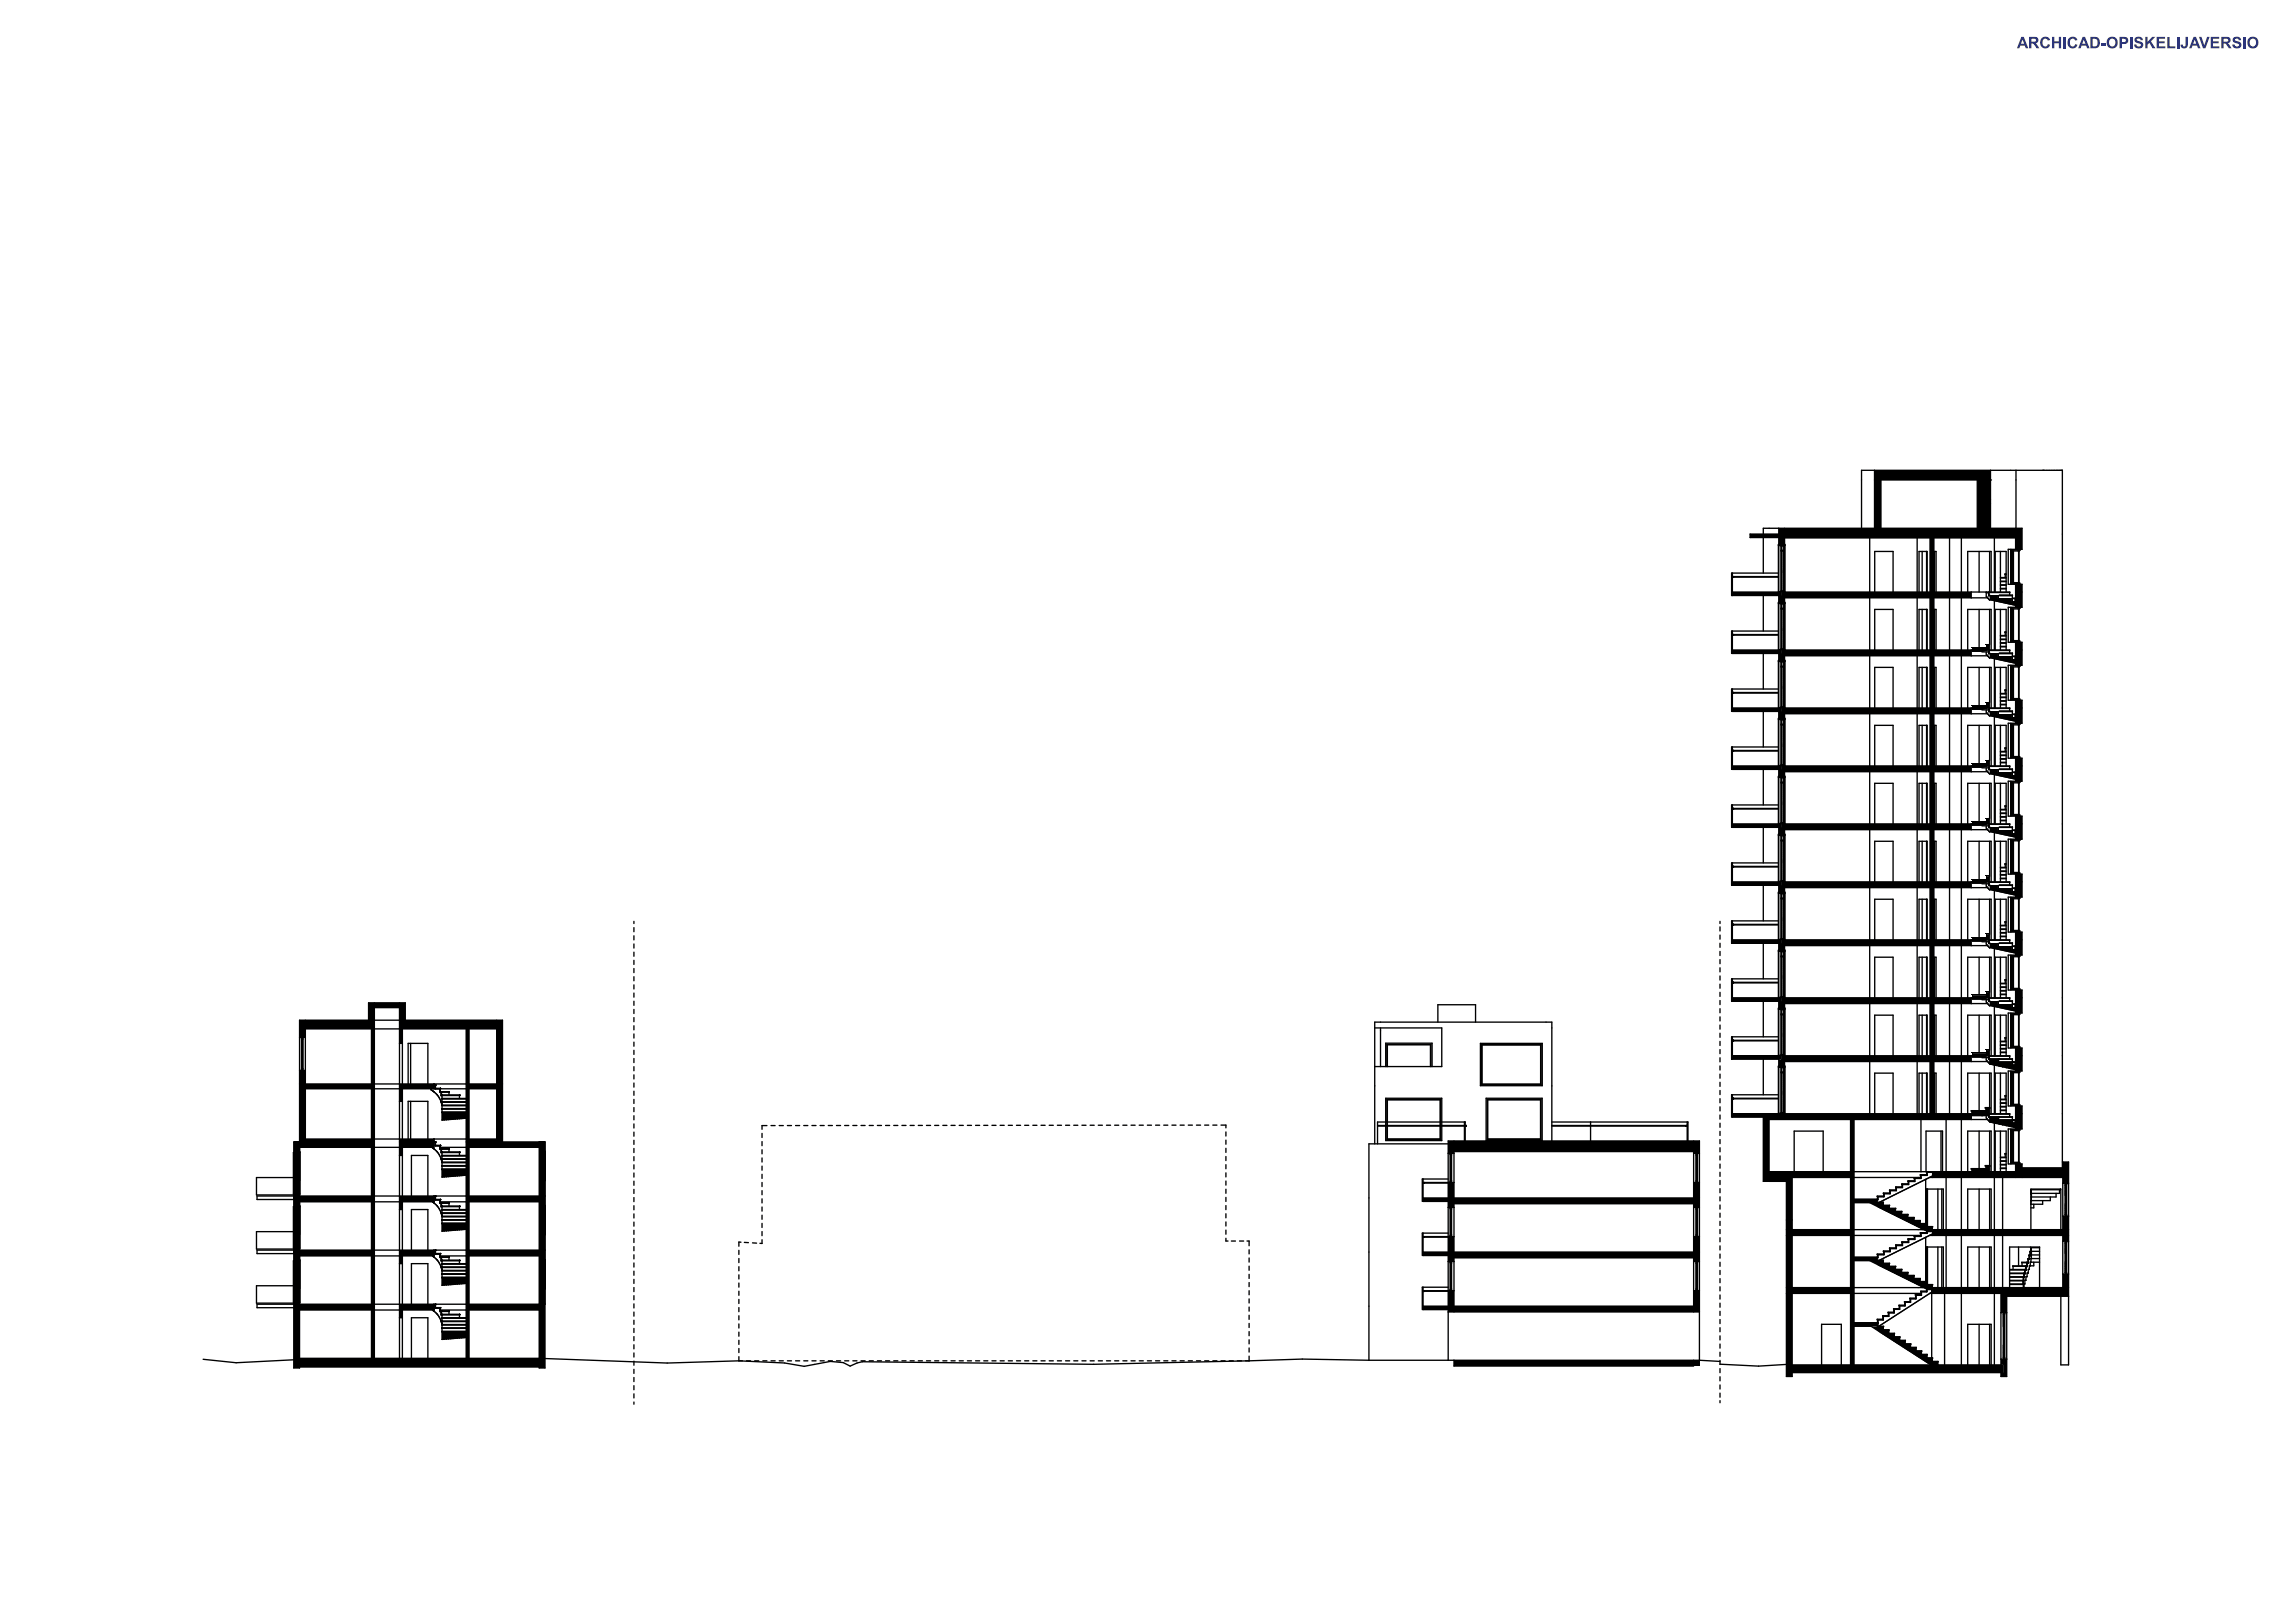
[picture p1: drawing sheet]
<svg xmlns="http://www.w3.org/2000/svg" width="594mm" height="420mm" viewBox="0 0 594 420" stroke-linecap="round" stroke-linejoin="round" font-family="sans-serif">
<!-- layer: 2D-piirto - yleinen -->
<path d="M457.7 304.7h5.1v1h-5.1z" fill-rule="evenodd" fill="#000"/>
<path d="M457.7 304.7h5.1v1h-5.1z" fill="none" stroke="#000" stroke-width=".35"/>
<!-- layer: Sisosat - porras ja kaide -->
<g fill="none" stroke="#000" stroke-width=".26">
<path d="M448.1 148.3v5.8M448.1 163.3v5.8M448.1 178.3v5.8M448.1 193.3v5.8M448.1 208.3v5.8M448.1 223.3v5.8M448.1 238.3v5.8M448.1 253.3v5.8M448.1 268.3v5.8M379 290.4v5.8M436.6 290.4v5.8M448.1 283.3v5.8"/>
<path d="M368.1 305.1v5.8M368.1 319.1v5.8M368.1 333.1v5.8"/>
</g>
<!-- layer: Rakenne - kantava -->
<g fill="#000">
<path d="M452.8 138.2h7.4v.9h-7.4z" fill-rule="evenodd"/>
<path d="M460.2 136.7h1.5v4.4h-1.5z" fill-rule="evenodd"/>
<path d="M461.7 136.7h59.8v2.5h-59.8z" fill-rule="evenodd"/>
<path d="M485 124.2h1.6v12.5h-1.6z" fill-rule="evenodd"/>
<path d="M499.3 139.2h1v14h-1z" fill-rule="evenodd"/>
<path d="M511.5 124.2h3.5v12.5h-3.5z" fill-rule="evenodd"/>
<path d="M485 121.7h30v2.5h-30z" fill-rule="evenodd"/>
<path d="M521.5 136.7h1.6v5.5h-1.6z" fill-rule="evenodd"/>
<path d="M448.2 153.2h12.6v.9h-12.6z" fill-rule="evenodd"/>
<path d="M460.1 155.9l.1 .2z" fill-rule="evenodd"/>
<path d="M460.1 140.9l.1 .2z" fill-rule="evenodd"/>
<path d="M460.2 156.1l.6 .1z" fill-rule="evenodd"/>
<path d="M460.2 141.1l.6 .1z" fill-rule="evenodd"/>
<path d="M461.4 156.1l.3 .1z" fill-rule="evenodd"/>
<path d="M460.8 156.1h.6v.2h-.6z" fill-rule="evenodd"/>
<path d="M460.8 157.4h.6v.2h-.6z" fill-rule="evenodd"/>
<path d="M461.4 141.1l.3 .1z" fill-rule="evenodd"/>
<path d="M460.8 142.4h.6v.2h-.6z" fill-rule="evenodd"/>
<path d="M460.8 141.1h.6v.2h-.6z" fill-rule="evenodd"/>
<path d="M460.8 152.9h.6v.2h-.6z" fill-rule="evenodd"/>
<path d="M460.8 153.2h.9v2.9h-1.5v-2h.6z" fill-rule="evenodd"/>
<path d="M460.2 153.1l1.5 .1z" fill-rule="evenodd"/>
<path d="M461.7 155.9l.1 .2z" fill-rule="evenodd"/>
<path d="M461.7 140.9l.1 .2z" fill-rule="evenodd"/>
<path d="M499.3 154.7h1v13.5h-1z" fill-rule="evenodd"/>
<path d="M461.7 153.2h48.3v1.5h-48.3z" fill-rule="evenodd"/>
<path d="M522.3 157.2h.3v.3z" fill-rule="evenodd"/>
<path d="M522.3 142.2h.3v.3z" fill-rule="evenodd"/>
<path d="M522.2 157.3h.2v.3h-.2z" fill-rule="evenodd"/>
<path d="M522.2 150.8h.2v.2h-.2z" fill-rule="evenodd"/>
<path d="M522.2 142.3h.2v.3h-.2z" fill-rule="evenodd"/>
<path d="M522.3 151l.3-.1v.3h-.3z" fill-rule="evenodd"/>
<path d="M521.5 153.2h1.6v4h-1.6z" fill-rule="evenodd"/>
<path d="M521.5 151.2h1.6v2h-1.6z" fill-rule="evenodd"/>
<path d="M448.2 168.2h12.6v.9h-12.6z" fill-rule="evenodd"/>
<path d="M460.1 170.9l.1 .2z" fill-rule="evenodd"/>
<path d="M460.2 171.1l.6 .1z" fill-rule="evenodd"/>
<path d="M461.4 171.1l.3 .1z" fill-rule="evenodd"/>
<path d="M460.8 172.4h.6v.2h-.6z" fill-rule="evenodd"/>
<path d="M460.8 171.1h.6v.2h-.6z" fill-rule="evenodd"/>
<path d="M460.8 167.9h.6v.2h-.6z" fill-rule="evenodd"/>
<path d="M460.8 168.2h.9v2.9h-1.5v-2h.6z" fill-rule="evenodd"/>
<path d="M460.2 168.1l1.5 .1z" fill-rule="evenodd"/>
<path d="M461.7 170.9l.1 .2z" fill-rule="evenodd"/>
<path d="M499.3 169.7h1v13.5h-1z" fill-rule="evenodd"/>
<path d="M461.7 168.2h48.3v1.5h-48.3z" fill-rule="evenodd"/>
<path d="M522.3 172.2h.3v.3z" fill-rule="evenodd"/>
<path d="M522.2 172.3h.2v.3h-.2z" fill-rule="evenodd"/>
<path d="M522.2 165.8h.2v.2h-.2z" fill-rule="evenodd"/>
<path d="M522.3 166l.3-.1v.3h-.3z" fill-rule="evenodd"/>
<path d="M521.5 168.2h1.6v4h-1.6z" fill-rule="evenodd"/>
<path d="M521.5 166.2h1.6v2h-1.6z" fill-rule="evenodd"/>
<path d="M448.2 198.2h12.6v.9h-12.6z" fill-rule="evenodd"/>
<path d="M448.2 183.2h12.6v.9h-12.6z" fill-rule="evenodd"/>
<path d="M460.1 185.9l.1 .2z" fill-rule="evenodd"/>
<path d="M460.2 186.1l.6 .1z" fill-rule="evenodd"/>
<path d="M461.4 186.1l.3 .1z" fill-rule="evenodd"/>
<path d="M460.8 187.4h.6v.2h-.6z" fill-rule="evenodd"/>
<path d="M460.8 186.1h.6v.2h-.6z" fill-rule="evenodd"/>
<path d="M460.8 197.9h.6v.2h-.6z" fill-rule="evenodd"/>
<path d="M460.8 182.9h.6v.2h-.6z" fill-rule="evenodd"/>
<path d="M460.8 198.2h.9v2.9h-1.5v-2h.6z" fill-rule="evenodd"/>
<path d="M460.2 198.1l1.5 .1z" fill-rule="evenodd"/>
<path d="M460.8 183.2h.9v2.9h-1.5v-2h.6z" fill-rule="evenodd"/>
<path d="M460.2 183.1l1.5 .1z" fill-rule="evenodd"/>
<path d="M461.7 185.9l.1 .2z" fill-rule="evenodd"/>
<path d="M499.3 199.7h1v13.5h-1z" fill-rule="evenodd"/>
<path d="M499.3 184.7h1v13.5h-1z" fill-rule="evenodd"/>
<path d="M461.7 198.2h48.3v1.5h-48.3z" fill-rule="evenodd"/>
<path d="M461.7 183.2h48.3v1.5h-48.3z" fill-rule="evenodd"/>
<path d="M522.3 187.2h.3v.3z" fill-rule="evenodd"/>
<path d="M522.2 187.3h.2v.3h-.2z" fill-rule="evenodd"/>
<path d="M522.2 195.8h.2v.2h-.2z" fill-rule="evenodd"/>
<path d="M522.3 196l.3-.1v.3h-.3z" fill-rule="evenodd"/>
<path d="M522.2 180.8h.2v.2h-.2z" fill-rule="evenodd"/>
<path d="M522.3 181l.3-.1v.3h-.3z" fill-rule="evenodd"/>
<path d="M521.5 198.2h1.6v4h-1.6z" fill-rule="evenodd"/>
<path d="M521.5 196.2h1.6v2h-1.6z" fill-rule="evenodd"/>
<path d="M521.5 183.2h1.6v4h-1.6z" fill-rule="evenodd"/>
<path d="M521.5 181.2h1.6v2h-1.6z" fill-rule="evenodd"/>
<path d="M448.2 213.2h12.6v.9h-12.6z" fill-rule="evenodd"/>
<path d="M460.1 215.9l.1 .2z" fill-rule="evenodd"/>
<path d="M460.1 200.9l.1 .2z" fill-rule="evenodd"/>
<path d="M460.2 216.1l.6 .1z" fill-rule="evenodd"/>
<path d="M460.2 201.1l.6 .1z" fill-rule="evenodd"/>
<path d="M461.4 216.1l.3 .1z" fill-rule="evenodd"/>
<path d="M460.8 216.1h.6v.2h-.6z" fill-rule="evenodd"/>
<path d="M460.8 217.4h.6v.2h-.6z" fill-rule="evenodd"/>
<path d="M461.4 201.1l.3 .1z" fill-rule="evenodd"/>
<path d="M460.8 202.4h.6v.2h-.6z" fill-rule="evenodd"/>
<path d="M460.8 201.1h.6v.2h-.6z" fill-rule="evenodd"/>
<path d="M460.8 212.9h.6v.2h-.6z" fill-rule="evenodd"/>
<path d="M460.8 213.2h.9v2.9h-1.5v-2h.6z" fill-rule="evenodd"/>
<path d="M460.2 213.1l1.5 .1z" fill-rule="evenodd"/>
<path d="M461.7 215.9l.1 .2z" fill-rule="evenodd"/>
<path d="M461.7 200.9l.1 .2z" fill-rule="evenodd"/>
<path d="M499.3 214.7h1v13.5h-1z" fill-rule="evenodd"/>
<path d="M461.7 213.2h48.3v1.5h-48.3z" fill-rule="evenodd"/>
<path d="M522.3 217.2h.3v.3z" fill-rule="evenodd"/>
<path d="M522.3 202.2h.3v.3z" fill-rule="evenodd"/>
<path d="M522.2 217.3h.2v.3h-.2z" fill-rule="evenodd"/>
<path d="M522.2 202.3h.2v.3h-.2z" fill-rule="evenodd"/>
<path d="M522.2 210.8h.2v.2h-.2z" fill-rule="evenodd"/>
<path d="M522.3 211l.3-.1v.3h-.3z" fill-rule="evenodd"/>
<path d="M521.5 213.2h1.6v4h-1.6z" fill-rule="evenodd"/>
<path d="M521.5 211.2h1.6v2h-1.6z" fill-rule="evenodd"/>
<path d="M448.2 228.2h12.6v.9h-12.6z" fill-rule="evenodd"/>
<path d="M460.1 230.9l.1 .2z" fill-rule="evenodd"/>
<path d="M460.2 231.1l.6 .1z" fill-rule="evenodd"/>
<path d="M461.4 231.1l.3 .1z" fill-rule="evenodd"/>
<path d="M460.8 232.4h.6v.2h-.6z" fill-rule="evenodd"/>
<path d="M460.8 231.1h.6v.2h-.6z" fill-rule="evenodd"/>
<path d="M460.8 227.9h.6v.2h-.6z" fill-rule="evenodd"/>
<path d="M460.8 228.2h.9v2.9h-1.5v-2h.6z" fill-rule="evenodd"/>
<path d="M460.2 228.1l1.5 .1z" fill-rule="evenodd"/>
<path d="M461.7 230.9l.1 .2z" fill-rule="evenodd"/>
<path d="M499.3 229.7h1v13.5h-1z" fill-rule="evenodd"/>
<path d="M461.7 228.2h48.3v1.5h-48.3z" fill-rule="evenodd"/>
<path d="M522.3 232.2h.3v.3z" fill-rule="evenodd"/>
<path d="M522.2 232.3h.2v.3h-.2z" fill-rule="evenodd"/>
<path d="M522.2 225.8h.2v.2h-.2z" fill-rule="evenodd"/>
<path d="M522.3 226l.3-.1v.3h-.3z" fill-rule="evenodd"/>
<path d="M521.5 228.2h1.6v4h-1.6z" fill-rule="evenodd"/>
<path d="M521.5 226.2h1.6v2h-1.6z" fill-rule="evenodd"/>
<path d="M448.2 258.2h12.6v.9h-12.6z" fill-rule="evenodd"/>
<path d="M448.2 243.2h12.6v.9h-12.6z" fill-rule="evenodd"/>
<path d="M460.1 245.9l.1 .2z" fill-rule="evenodd"/>
<path d="M460.2 246.1l.6 .1z" fill-rule="evenodd"/>
<path d="M461.4 246.1l.3 .1z" fill-rule="evenodd"/>
<path d="M460.8 257.9h.6v.2h-.6z" fill-rule="evenodd"/>
<path d="M460.8 246.1h.6v.2h-.6z" fill-rule="evenodd"/>
<path d="M460.8 247.4h.6v.2h-.6z" fill-rule="evenodd"/>
<path d="M460.8 242.9h.6v.2h-.6z" fill-rule="evenodd"/>
<path d="M460.8 258.2h.9v2.9h-1.5v-2h.6z" fill-rule="evenodd"/>
<path d="M460.2 258.1l1.5 .1z" fill-rule="evenodd"/>
<path d="M460.8 243.2h.9v2.9h-1.5v-2h.6z" fill-rule="evenodd"/>
<path d="M460.2 243.1l1.5 .1z" fill-rule="evenodd"/>
<path d="M461.7 245.9l.1 .2z" fill-rule="evenodd"/>
<path d="M499.3 259.7h1v13.5h-1z" fill-rule="evenodd"/>
<path d="M499.3 244.7h1v13.5h-1z" fill-rule="evenodd"/>
<path d="M461.7 258.2h48.3v1.5h-48.3z" fill-rule="evenodd"/>
<path d="M461.7 243.2h48.3v1.5h-48.3z" fill-rule="evenodd"/>
<path d="M522.3 247.2h.3v.3z" fill-rule="evenodd"/>
<path d="M522.2 255.8h.2v.2h-.2z" fill-rule="evenodd"/>
<path d="M522.2 247.3h.2v.3h-.2z" fill-rule="evenodd"/>
<path d="M522.3 256l.3-.1v.3h-.3z" fill-rule="evenodd"/>
<path d="M522.2 240.8h.2v.2h-.2z" fill-rule="evenodd"/>
<path d="M522.3 241l.3-.1v.3h-.3z" fill-rule="evenodd"/>
<path d="M521.5 258.2h1.6v4h-1.6z" fill-rule="evenodd"/>
<path d="M521.5 256.2h1.6v2h-1.6z" fill-rule="evenodd"/>
<path d="M521.5 243.2h1.6v4h-1.6z" fill-rule="evenodd"/>
<path d="M521.5 241.2h1.6v2h-1.6z" fill-rule="evenodd"/>
<path d="M79 264h17.9v2.3h-17.9z" fill-rule="evenodd"/>
<path d="M96.9 259.5h6.5v1.3h-6.5z" fill-rule="evenodd"/>
<path d="M103.4 264h25.1v2.3h-25.1z" fill-rule="evenodd"/>
<path d="M448.2 273.2h12.6v.9h-12.6z" fill-rule="evenodd"/>
<path d="M460.1 275.9l.1 .2z" fill-rule="evenodd"/>
<path d="M460.1 260.9l.1 .2z" fill-rule="evenodd"/>
<path d="M460.2 276.1l.6 .1z" fill-rule="evenodd"/>
<path d="M460.2 261.1l.6 .1z" fill-rule="evenodd"/>
<path d="M461.4 276.1l.3 .1z" fill-rule="evenodd"/>
<path d="M460.8 277.4h.6v.2h-.6z" fill-rule="evenodd"/>
<path d="M460.8 276.1h.6v.2h-.6z" fill-rule="evenodd"/>
<path d="M461.4 261.1l.3 .1z" fill-rule="evenodd"/>
<path d="M460.8 272.9h.6v.2h-.6z" fill-rule="evenodd"/>
<path d="M460.8 261.1h.6v.2h-.6z" fill-rule="evenodd"/>
<path d="M460.8 262.4h.6v.2h-.6z" fill-rule="evenodd"/>
<path d="M460.8 273.2h.9v2.9h-1.5v-2h.6z" fill-rule="evenodd"/>
<path d="M460.2 273.1l1.5 .1z" fill-rule="evenodd"/>
<path d="M461.7 275.9l.1 .2z" fill-rule="evenodd"/>
<path d="M461.7 260.9l.1 .2z" fill-rule="evenodd"/>
<path d="M499.3 274.7h1v13.5h-1z" fill-rule="evenodd"/>
<path d="M461.7 273.2h48.3v1.5h-48.3z" fill-rule="evenodd"/>
<path d="M522.3 277.2h.3v.3z" fill-rule="evenodd"/>
<path d="M522.3 262.2h.3v.3z" fill-rule="evenodd"/>
<path d="M522.2 277.3h.2v.3h-.2z" fill-rule="evenodd"/>
<path d="M522.2 262.3h.2v.3h-.2z" fill-rule="evenodd"/>
<path d="M522.2 270.8h.2v.2h-.2z" fill-rule="evenodd"/>
<path d="M522.3 271l.3-.1v.3h-.3z" fill-rule="evenodd"/>
<path d="M521.5 273.2h1.6v4h-1.6z" fill-rule="evenodd"/>
<path d="M521.5 271.2h1.6v2h-1.6z" fill-rule="evenodd"/>
<path d="M77.5 295.5h19.4v1.4h-19.4z" fill-rule="evenodd"/>
<path d="M79 280.5h17.9v1.3h-17.9z" fill-rule="evenodd"/>
<path d="M79 294.8h17.9v.7h-17.9z" fill-rule="evenodd"/>
<path d="M103.4 280.5h8.9v1.3h-8.9z" fill-rule="evenodd"/>
<path d="M103.4 294.8h8.9v.7h-8.9z" fill-rule="evenodd"/>
<path d="M103.4 295.5h8.9v1.4h-8.9z" fill-rule="evenodd"/>
<path d="M120.6 280.5h7.9v1.3h-7.9z" fill-rule="evenodd"/>
<path d="M120.6 294.8h7.9v.7h-7.9z" fill-rule="evenodd"/>
<path d="M120.6 295.5h18.9v1.4h-18.9z" fill-rule="evenodd"/>
<path d="M139.5 295.5h1.5v14h-1.5z" fill-rule="evenodd"/>
<path d="M375.3 298.6h.2v.3h-.2z" fill-rule="evenodd"/>
<path d="M375.2 298.5h.2l-.1 .3z" fill-rule="evenodd"/>
<path d="M374.7 295.3h1.5v3.2h-1.5z" fill-rule="evenodd"/>
<path d="M376.2 295.3h62v2.7h-62z" fill-rule="evenodd"/>
<path d="M438.2 295.3h1.5v3.2h-1.5z" fill-rule="evenodd"/>
<path d="M438.9 298.5h.3v.3z" fill-rule="evenodd"/>
<path d="M438.8 298.6h.2v.3h-.2z" fill-rule="evenodd"/>
<path d="M448.2 288.2h12.6v.9h-12.6z" fill-rule="evenodd"/>
<path d="M456.2 289.1h1.5v16.6h-1.5z" fill-rule="evenodd"/>
<path d="M457.7 288.2h52.3v1.5h-52.3z" fill-rule="evenodd"/>
<path d="M460.8 287.9h.6v.2h-.6z" fill-rule="evenodd"/>
<path d="M460.2 288.1l1.5 .1z" fill-rule="evenodd"/>
<path d="M478.8 289.7h.9v13.5h-.9z" fill-rule="evenodd"/>
<path d="M522.3 292.2h.3v.3z" fill-rule="evenodd"/>
<path d="M522.2 285.8h.2v.2h-.2z" fill-rule="evenodd"/>
<path d="M522.3 286l.3-.1v.3h-.3z" fill-rule="evenodd"/>
<path d="M522.2 292.3h.2v.3h-.2z" fill-rule="evenodd"/>
<path d="M521.5 286.2h1.6v2h-1.6z" fill-rule="evenodd"/>
<path d="M521.5 288.2h1.6v4h-1.6z" fill-rule="evenodd"/>
<path d="M76 295.5h1.5v14h-1.5z" fill-rule="evenodd"/>
<path d="M77.5 309.5h19.4v1.5h-19.4z" fill-rule="evenodd"/>
<path d="M103.4 309.5h8.9v1.5h-8.9z" fill-rule="evenodd"/>
<path d="M139.5 309.5h1.5v14h-1.5z" fill-rule="evenodd"/>
<path d="M120.6 309.5h18.9v1.5h-18.9z" fill-rule="evenodd"/>
<path d="M368.2 310h6.5v.9h-6.5z" fill-rule="evenodd"/>
<path d="M375.3 319.6h.2v.2h-.2z" fill-rule="evenodd"/>
<path d="M375.3 312.6h.2v.3h-.2z" fill-rule="evenodd"/>
<path d="M375.2 319.7l.2 .3h-.2z" fill-rule="evenodd"/>
<path d="M375.3 305.6h.2v.2h-.2z" fill-rule="evenodd"/>
<path d="M375.2 305.7l.2 .3h-.2z" fill-rule="evenodd"/>
<path d="M375.2 312.5h.2l-.1 .3z" fill-rule="evenodd"/>
<path d="M374.7 310h1.5v2.5h-1.5z" fill-rule="evenodd"/>
<path d="M374.7 306h1.5v4h-1.5z" fill-rule="evenodd"/>
<path d="M376.2 310h62v1.5h-62z" fill-rule="evenodd"/>
<path d="M438.2 310h1.5v2.5h-1.5z" fill-rule="evenodd"/>
<path d="M438.2 306h1.5v4h-1.5z" fill-rule="evenodd"/>
<path d="M438.9 312.5h.3v.3z" fill-rule="evenodd"/>
<path d="M438.8 319.6h.2v.2h-.2z" fill-rule="evenodd"/>
<path d="M438.8 312.6h.2v.3h-.2z" fill-rule="evenodd"/>
<path d="M439 319.7l.2 .3h-.3z" fill-rule="evenodd"/>
<path d="M438.8 305.6h.2v.2h-.2z" fill-rule="evenodd"/>
<path d="M439 305.7l.2 .3h-.3z" fill-rule="evenodd"/>
<path d="M457.7 303.2h22v1.5h-22z" fill-rule="evenodd"/>
<path d="M462.2 304.7h1.5v11h-1.5z" fill-rule="evenodd"/>
<path d="M462.2 318.2h17.5v1.5h-17.5z" fill-rule="evenodd"/>
<path d="M462.2 319.7h1.5v13.5h-1.5z" fill-rule="evenodd"/>
<path d="M462.2 315.7h1.5v2.5h-1.5z" fill-rule="evenodd"/>
<path d="M478.8 304.7h.9v13.5h-.9z" fill-rule="evenodd"/>
<path d="M478.8 319.7h.9v13.5h-.9z" fill-rule="evenodd"/>
<path d="M500 303.2h21.5v1.5h-21.5z" fill-rule="evenodd"/>
<path d="M522.2 300.8h.2v.2h-.2z" fill-rule="evenodd"/>
<path d="M522.3 301l.3-.1v.3h-.3z" fill-rule="evenodd"/>
<path d="M521.5 301.2h1.6v3.5h-1.6z" fill-rule="evenodd"/>
<path d="M533.7 300.7h1.5v5.5h-1.5z" fill-rule="evenodd"/>
<path d="M533.7 314.7h1.5v3.5h-1.5z" fill-rule="evenodd"/>
<path d="M533.7 319.7h1.5v1.5h-1.5z" fill-rule="evenodd"/>
<path d="M523.1 302.2h10.6v2.5h-10.6z" fill-rule="evenodd"/>
<path d="M534.4 306.2h.3v.3z" fill-rule="evenodd"/>
<path d="M534.3 306.4h.2v.2h-.2z" fill-rule="evenodd"/>
<path d="M534.3 314.3h.2v.2h-.2z" fill-rule="evenodd"/>
<path d="M534.5 314.4l.2 .3h-.3z" fill-rule="evenodd"/>
<path d="M500 318.2h35.2v1.5h-35.2z" fill-rule="evenodd"/>
<path d="M76 337.5h1.5v16.5h-1.5z" fill-rule="evenodd"/>
<path d="M76 323.5h1.5v14h-1.5z" fill-rule="evenodd"/>
<path d="M76 309.5h1.5v14h-1.5z" fill-rule="evenodd"/>
<path d="M77.5 323.5h19.4v1.5h-19.4z" fill-rule="evenodd"/>
<path d="M77.5 337.5h19.4v1.5h-19.4z" fill-rule="evenodd"/>
<path d="M103.4 323.5h8.9v1.5h-8.9z" fill-rule="evenodd"/>
<path d="M103.4 337.5h8.9v1.5h-8.9z" fill-rule="evenodd"/>
<path d="M139.5 337.5h1.5v16.5h-1.5z" fill-rule="evenodd"/>
<path d="M139.5 323.5h1.5v14h-1.5z" fill-rule="evenodd"/>
<path d="M120.6 323.5h18.9v1.5h-18.9z" fill-rule="evenodd"/>
<path d="M120.6 337.5h18.9v1.5h-18.9z" fill-rule="evenodd"/>
<path d="M368.2 338h6.5v.9h-6.5z" fill-rule="evenodd"/>
<path d="M368.2 324h6.5v.9h-6.5z" fill-rule="evenodd"/>
<path d="M375.3 326.6h.2v.3h-.2z" fill-rule="evenodd"/>
<path d="M375.3 333.6h.2v.2h-.2z" fill-rule="evenodd"/>
<path d="M375.2 333.7l.2 .3h-.2z" fill-rule="evenodd"/>
<path d="M375.2 326.5h.2l-.1 .3z" fill-rule="evenodd"/>
<path d="M374.7 334h1.5v5.5h-1.5z" fill-rule="evenodd"/>
<path d="M374.7 324h1.5v2.5h-1.5z" fill-rule="evenodd"/>
<path d="M374.7 320h1.5v4h-1.5z" fill-rule="evenodd"/>
<path d="M376.2 324h62v1.5h-62z" fill-rule="evenodd"/>
<path d="M376.2 338h62v1.5h-62z" fill-rule="evenodd"/>
<path d="M438.2 334h1.5v5.5h-1.5z" fill-rule="evenodd"/>
<path d="M438.2 324h1.5v2.5h-1.5z" fill-rule="evenodd"/>
<path d="M438.2 320h1.5v4h-1.5z" fill-rule="evenodd"/>
<path d="M438.9 326.5h.3v.3z" fill-rule="evenodd"/>
<path d="M438.8 326.6h.2v.3h-.2z" fill-rule="evenodd"/>
<path d="M438.8 333.6h.2v.2h-.2z" fill-rule="evenodd"/>
<path d="M439 333.7l.2 .3h-.3z" fill-rule="evenodd"/>
<path d="M462.2 333.2h17.5v1.5h-17.5z" fill-rule="evenodd"/>
<path d="M478.8 334.7h.9v18.5h-.9z" fill-rule="evenodd"/>
<path d="M517.7 334.7h1.5v5h-1.5z" fill-rule="evenodd"/>
<path d="M518.4 339.7h.3v.3z" fill-rule="evenodd"/>
<path d="M499.8 333.2h19.4v1.5h-19.4z" fill-rule="evenodd"/>
<path d="M533.7 329.7h1.5v3.5h-1.5z" fill-rule="evenodd"/>
<path d="M534.4 321.2h.3v.3z" fill-rule="evenodd"/>
<path d="M534.3 321.4h.2v.2h-.2z" fill-rule="evenodd"/>
<path d="M534.3 329.3h.2v.2h-.2z" fill-rule="evenodd"/>
<path d="M534.5 329.4l.2 .3h-.3z" fill-rule="evenodd"/>
<path d="M519.2 333.2h16v2.3h-16z" fill-rule="evenodd"/>
<path d="M77.5 351.5h62v2.3h-62z" fill-rule="evenodd"/>
<path d="M376.2 352h63.5v1.5h-63.5z" fill-rule="evenodd"/>
<path d="M462.2 334.7h1.5v21.5h-1.5z" fill-rule="evenodd"/>
<path d="M463.7 353.2h54.5v2h-54.5z" fill-rule="evenodd"/>
<path d="M517.7 351.7h1.5v4.5h-1.5v-1h.5v-2h-.5z" fill-rule="evenodd"/>
<path d="M518.3 339.9h.2v.2h-.2z" fill-rule="evenodd"/>
<path d="M518.3 351.3h.2v.2h-.2z" fill-rule="evenodd"/>
<path d="M518.5 351.4l.2 .3h-.3z" fill-rule="evenodd"/>
</g>
<!-- layer: Rakenne - porras ja kaide -->
<g fill="#000">
<path d="M517 154.1l.1 .8z" fill-rule="evenodd"/>
<path d="M517 154.1l.1 .8z" fill-rule="evenodd"/>
<path d="M520.6 154.9l.1 .8z" fill-rule="evenodd"/>
<path d="M520.6 154.9l.1 .8z" fill-rule="evenodd"/>
<path d="M520.7 155.6l.8 .1z" fill-rule="evenodd"/>
<path d="M514.8 154.2h2v.8h3.7v.8h1v1l-6.7-1.5z" fill-rule="evenodd"/>
<path d="M520.7 155.6l.8 .1z" fill-rule="evenodd"/>
<path d="M514.8 154.2h2v.8h3.7v.8h1v1l-6.7-1.5z" fill-rule="evenodd"/>
<path d="M510.2 167.5l.1 .7z" fill-rule="evenodd"/>
<path d="M510.2 167.5l.1 .7z" fill-rule="evenodd"/>
<path d="M513.6 166.6l1.2 .2z" fill-rule="evenodd"/>
<path d="M513.6 166.6l1.2 .2z" fill-rule="evenodd"/>
<path d="M513.8 166.8l.1 .7z" fill-rule="evenodd"/>
<path d="M513.8 166.8l.1 .7z" fill-rule="evenodd"/>
<path d="M510.4 167.6h3.6v-.8h.8v1.5l-2.1 .4h-2.7v-.4h.4z" fill-rule="evenodd"/>
<path d="M510.4 167.6h3.6v-.8h.8v1.5l-2.1 .4h-2.7v-.4h.4z" fill-rule="evenodd"/>
<path d="M517 169.1l.1 .8z" fill-rule="evenodd"/>
<path d="M517 169.1l.1 .8z" fill-rule="evenodd"/>
<path d="M520.6 169.9l.1 .8z" fill-rule="evenodd"/>
<path d="M520.6 169.9l.1 .8z" fill-rule="evenodd"/>
<path d="M520.7 170.6l.8 .1z" fill-rule="evenodd"/>
<path d="M514.8 169.2h2v.8h3.7v.8h1v1l-6.7-1.5z" fill-rule="evenodd"/>
<path d="M520.7 170.6l.8 .1z" fill-rule="evenodd"/>
<path d="M514.8 169.2h2v.8h3.7v.8h1v1l-6.7-1.5z" fill-rule="evenodd"/>
<path d="M510.2 197.5l.1 .7z" fill-rule="evenodd"/>
<path d="M510.2 197.5l.1 .7z" fill-rule="evenodd"/>
<path d="M510.2 182.5l.1 .7z" fill-rule="evenodd"/>
<path d="M510.2 182.5l.1 .7z" fill-rule="evenodd"/>
<path d="M513.6 196.6l1.2 .2z" fill-rule="evenodd"/>
<path d="M513.6 196.6l1.2 .2z" fill-rule="evenodd"/>
<path d="M513.6 181.6l1.2 .2z" fill-rule="evenodd"/>
<path d="M513.6 181.6l1.2 .2z" fill-rule="evenodd"/>
<path d="M513.8 196.8l.1 .7z" fill-rule="evenodd"/>
<path d="M513.8 196.8l.1 .7z" fill-rule="evenodd"/>
<path d="M513.8 181.8l.1 .7z" fill-rule="evenodd"/>
<path d="M513.8 181.8l.1 .7z" fill-rule="evenodd"/>
<path d="M510.4 197.6h3.6v-.8h.8v1.5l-2.1 .4h-2.7v-.4h.4z" fill-rule="evenodd"/>
<path d="M510.4 197.6h3.6v-.8h.8v1.5l-2.1 .4h-2.7v-.4h.4z" fill-rule="evenodd"/>
<path d="M510.4 182.6h3.6v-.8h.8v1.5l-2.1 .4h-2.7v-.4h.4z" fill-rule="evenodd"/>
<path d="M510.4 182.6h3.6v-.8h.8v1.5l-2.1 .4h-2.7v-.4h.4z" fill-rule="evenodd"/>
<path d="M517 199.1l.1 .8z" fill-rule="evenodd"/>
<path d="M517 199.1l.1 .8z" fill-rule="evenodd"/>
<path d="M517 184.1l.1 .8z" fill-rule="evenodd"/>
<path d="M517 184.1l.1 .8z" fill-rule="evenodd"/>
<path d="M520.6 199.9l.1 .8z" fill-rule="evenodd"/>
<path d="M520.6 199.9l.1 .8z" fill-rule="evenodd"/>
<path d="M520.6 184.9l.1 .8z" fill-rule="evenodd"/>
<path d="M520.6 184.9l.1 .8z" fill-rule="evenodd"/>
<path d="M520.7 185.6l.8 .1z" fill-rule="evenodd"/>
<path d="M514.8 184.2h2v.8h3.7v.8h1v1l-6.7-1.5z" fill-rule="evenodd"/>
<path d="M520.7 185.6l.8 .1z" fill-rule="evenodd"/>
<path d="M514.8 184.2h2v.8h3.7v.8h1v1l-6.7-1.5z" fill-rule="evenodd"/>
<path d="M510.2 212.5l.1 .7z" fill-rule="evenodd"/>
<path d="M510.2 212.5l.1 .7z" fill-rule="evenodd"/>
<path d="M513.6 211.6l1.2 .2z" fill-rule="evenodd"/>
<path d="M513.6 211.6l1.2 .2z" fill-rule="evenodd"/>
<path d="M513.8 211.8l.1 .7z" fill-rule="evenodd"/>
<path d="M513.8 211.8l.1 .7z" fill-rule="evenodd"/>
<path d="M510.4 212.6h3.6v-.8h.8v1.5l-2.1 .4h-2.7v-.4h.4z" fill-rule="evenodd"/>
<path d="M510.4 212.6h3.6v-.8h.8v1.5l-2.1 .4h-2.7v-.4h.4z" fill-rule="evenodd"/>
<path d="M517 214.1l.1 .8z" fill-rule="evenodd"/>
<path d="M517 214.1l.1 .8z" fill-rule="evenodd"/>
<path d="M520.6 214.9l.1 .8z" fill-rule="evenodd"/>
<path d="M520.6 214.9l.1 .8z" fill-rule="evenodd"/>
<path d="M520.7 215.6l.8 .1z" fill-rule="evenodd"/>
<path d="M514.8 214.2h2v.8h3.7v.8h1v1l-6.7-1.5z" fill-rule="evenodd"/>
<path d="M520.7 215.6l.8 .1z" fill-rule="evenodd"/>
<path d="M514.8 214.2h2v.8h3.7v.8h1v1l-6.7-1.5z" fill-rule="evenodd"/>
<path d="M520.7 200.6l.8 .1z" fill-rule="evenodd"/>
<path d="M514.8 199.2h2v.8h3.7v.8h1v1l-6.7-1.5z" fill-rule="evenodd"/>
<path d="M520.7 200.6l.8 .1z" fill-rule="evenodd"/>
<path d="M514.8 199.2h2v.8h3.7v.8h1v1l-6.7-1.5z" fill-rule="evenodd"/>
<path d="M510.2 227.5l.1 .7z" fill-rule="evenodd"/>
<path d="M510.2 227.5l.1 .7z" fill-rule="evenodd"/>
<path d="M513.6 226.6l1.2 .2z" fill-rule="evenodd"/>
<path d="M513.6 226.6l1.2 .2z" fill-rule="evenodd"/>
<path d="M513.8 226.8l.1 .7z" fill-rule="evenodd"/>
<path d="M513.8 226.8l.1 .7z" fill-rule="evenodd"/>
<path d="M510.4 227.6h3.6v-.8h.8v1.5l-2.1 .4h-2.7v-.4h.4z" fill-rule="evenodd"/>
<path d="M510.4 227.6h3.6v-.8h.8v1.5l-2.1 .4h-2.7v-.4h.4z" fill-rule="evenodd"/>
<path d="M517 229.1l.1 .8z" fill-rule="evenodd"/>
<path d="M517 229.1l.1 .8z" fill-rule="evenodd"/>
<path d="M520.6 229.9l.1 .8z" fill-rule="evenodd"/>
<path d="M520.6 229.9l.1 .8z" fill-rule="evenodd"/>
<path d="M520.7 230.6l.8 .1z" fill-rule="evenodd"/>
<path d="M514.8 229.2h2v.8h3.7v.8h1v1l-6.7-1.5z" fill-rule="evenodd"/>
<path d="M520.7 230.6l.8 .1z" fill-rule="evenodd"/>
<path d="M514.8 229.2h2v.8h3.7v.8h1v1l-6.7-1.5z" fill-rule="evenodd"/>
<path d="M510.2 257.5l.1 .7z" fill-rule="evenodd"/>
<path d="M510.2 257.5l.1 .7z" fill-rule="evenodd"/>
<path d="M510.2 242.5l.1 .7z" fill-rule="evenodd"/>
<path d="M510.2 242.5l.1 .7z" fill-rule="evenodd"/>
<path d="M513.6 256.6l1.2 .2z" fill-rule="evenodd"/>
<path d="M513.6 256.6l1.2 .2z" fill-rule="evenodd"/>
<path d="M513.6 241.6l1.2 .2z" fill-rule="evenodd"/>
<path d="M513.6 241.6l1.2 .2z" fill-rule="evenodd"/>
<path d="M513.8 256.8l.1 .7z" fill-rule="evenodd"/>
<path d="M513.8 256.8l.1 .7z" fill-rule="evenodd"/>
<path d="M513.8 241.8l.1 .7z" fill-rule="evenodd"/>
<path d="M513.8 241.8l.1 .7z" fill-rule="evenodd"/>
<path d="M510.4 257.6h3.6v-.8h.8v1.5l-2.1 .4h-2.7v-.4h.4z" fill-rule="evenodd"/>
<path d="M510.4 257.6h3.6v-.8h.8v1.5l-2.1 .4h-2.7v-.4h.4z" fill-rule="evenodd"/>
<path d="M510.4 242.6h3.6v-.8h.8v1.5l-2.1 .4h-2.7v-.4h.4z" fill-rule="evenodd"/>
<path d="M510.4 242.6h3.6v-.8h.8v1.5l-2.1 .4h-2.7v-.4h.4z" fill-rule="evenodd"/>
<path d="M517 259.1l.1 .8z" fill-rule="evenodd"/>
<path d="M517 259.1l.1 .8z" fill-rule="evenodd"/>
<path d="M517 244.1l.1 .8z" fill-rule="evenodd"/>
<path d="M517 244.1l.1 .8z" fill-rule="evenodd"/>
<path d="M520.6 259.9l.1 .8z" fill-rule="evenodd"/>
<path d="M520.6 259.9l.1 .8z" fill-rule="evenodd"/>
<path d="M520.6 244.9l.1 .8z" fill-rule="evenodd"/>
<path d="M520.6 244.9l.1 .8z" fill-rule="evenodd"/>
<path d="M520.7 245.6l.8 .1z" fill-rule="evenodd"/>
<path d="M514.8 244.2h2v.8h3.7v.8h1v1l-6.7-1.5z" fill-rule="evenodd"/>
<path d="M520.7 245.6l.8 .1z" fill-rule="evenodd"/>
<path d="M514.8 244.2h2v.8h3.7v.8h1v1l-6.7-1.5z" fill-rule="evenodd"/>
<path d="M510.2 272.5l.1 .7z" fill-rule="evenodd"/>
<path d="M510.2 272.5l.1 .7z" fill-rule="evenodd"/>
<path d="M513.6 271.6l1.2 .2z" fill-rule="evenodd"/>
<path d="M513.6 271.6l1.2 .2z" fill-rule="evenodd"/>
<path d="M513.8 271.8l.1 .7z" fill-rule="evenodd"/>
<path d="M513.8 271.8l.1 .7z" fill-rule="evenodd"/>
<path d="M510.4 272.6h3.6v-.8h.8v1.5l-2.1 .4h-2.7v-.4h.4z" fill-rule="evenodd"/>
<path d="M510.4 272.6h3.6v-.8h.8v1.5l-2.1 .4h-2.7v-.4h.4z" fill-rule="evenodd"/>
<path d="M517 274.1l.1 .8z" fill-rule="evenodd"/>
<path d="M520.6 274.9l.1 .8z" fill-rule="evenodd"/>
<path d="M520.7 275.6l.8 .1z" fill-rule="evenodd"/>
<path d="M514.8 274.2h2v.8h3.7v.8h1v1l-6.7-1.5z" fill-rule="evenodd"/>
<path d="M520.7 260.6l.8 .1z" fill-rule="evenodd"/>
<path d="M514.8 259.2h2v.8h3.7v.8h1v1l-6.7-1.5z" fill-rule="evenodd"/>
<path d="M520.7 260.6l.8 .1z" fill-rule="evenodd"/>
<path d="M514.8 259.2h2v.8h3.7v.8h1v1l-6.7-1.5z" fill-rule="evenodd"/>
<path d="M114.4 287.9h6.2v1.5l-6.2 .5z" fill-rule="evenodd"/>
<path d="M510.2 287.5l.1 .7z" fill-rule="evenodd"/>
<path d="M513.6 286.6l1.2 .2z" fill-rule="evenodd"/>
<path d="M513.8 286.8l.1 .7z" fill-rule="evenodd"/>
<path d="M510.4 287.6h3.6v-.8h.8v1.5l-2.1 .4h-2.7v-.4h.4z" fill-rule="evenodd"/>
<path d="M517 289.1l.1 .8z" fill-rule="evenodd"/>
<path d="M520.6 289.9l.1 .8z" fill-rule="evenodd"/>
<path d="M520.7 290.6l.8 .1z" fill-rule="evenodd"/>
<path d="M514.8 289.2h2v.8h3.7v.8h1v1l-6.7-1.5z" fill-rule="evenodd"/>
<path d="M114.4 302.7h6.2v1.4l-6.2 .5z" fill-rule="evenodd"/>
<path d="M114.4 316.7h6.2v1.4l-6.2 .5z" fill-rule="evenodd"/>
<path d="M479.7 310.5h5.8v.7h-5.8z" fill-rule="evenodd"/>
<path d="M485.5 310.4l.1 .8z" fill-rule="evenodd"/>
<path d="M483.7 311.2l3.4 .1v.8h1.6v.8h1.6v.7h1.6v.8h1.5v.8h1.6v.8h1.6v.8h1.6v.8h1.6l.2 1.1h-1.2z" fill-rule="evenodd"/>
<path d="M487.1 311.2l.1 .8z" fill-rule="evenodd"/>
<path d="M485.6 311.1l1.7 .1z" fill-rule="evenodd"/>
<path d="M488.7 312l.1 .8z" fill-rule="evenodd"/>
<path d="M487.2 311.9l1.6 .1z" fill-rule="evenodd"/>
<path d="M490.3 312.8l.1 .8z" fill-rule="evenodd"/>
<path d="M488.8 312.7l1.6 .1z" fill-rule="evenodd"/>
<path d="M491.9 313.6l.1 .8z" fill-rule="evenodd"/>
<path d="M490.4 313.5l1.6 .1z" fill-rule="evenodd"/>
<path d="M493.5 314.4v.8z" fill-rule="evenodd"/>
<path d="M492 314.3l1.6 .1z" fill-rule="evenodd"/>
<path d="M495.1 315.2v.8z" fill-rule="evenodd"/>
<path d="M493.5 315l1.7 .2z" fill-rule="evenodd"/>
<path d="M496.7 316v.8z" fill-rule="evenodd"/>
<path d="M495.1 315.8l1.7 .2z" fill-rule="evenodd"/>
<path d="M498.3 316.8v.7z" fill-rule="evenodd"/>
<path d="M496.7 316.6l1.7 .2z" fill-rule="evenodd"/>
<path d="M499.9 317.5v.7z" fill-rule="evenodd"/>
<path d="M498.3 317.4l1.7 .1z" fill-rule="evenodd"/>
<path d="M510.2 302.5l.1 .7z" fill-rule="evenodd"/>
<path d="M513.6 301.6l1.2 .2z" fill-rule="evenodd"/>
<path d="M513.8 301.8l.1 .7z" fill-rule="evenodd"/>
<path d="M510.4 302.6h3.6v-.8h.8v1.5l-2.1 .4h-2.7v-.4h.4z" fill-rule="evenodd"/>
<path d="M114.4 330.7h6.2v1.4l-6.2 .5z" fill-rule="evenodd"/>
<path d="M479.7 325.5h5.8v.7h-5.8z" fill-rule="evenodd"/>
<path d="M485.5 325.4l.1 .8z" fill-rule="evenodd"/>
<path d="M483.7 326.2l3.4 .1v.8h1.6v.8h1.6v.7h1.6v.8h1.5v.8h1.6v.8h1.6v.8h1.6v.8h1.6l.2 1.1h-1.2z" fill-rule="evenodd"/>
<path d="M487.1 326.2l.1 .8z" fill-rule="evenodd"/>
<path d="M485.6 326.1l1.7 .1z" fill-rule="evenodd"/>
<path d="M488.7 327l.1 .8z" fill-rule="evenodd"/>
<path d="M487.2 326.9l1.6 .1z" fill-rule="evenodd"/>
<path d="M490.3 327.8l.1 .8z" fill-rule="evenodd"/>
<path d="M488.8 327.7l1.6 .1z" fill-rule="evenodd"/>
<path d="M491.9 328.6l.1 .8z" fill-rule="evenodd"/>
<path d="M490.4 328.5l1.6 .1z" fill-rule="evenodd"/>
<path d="M493.5 329.4v.8z" fill-rule="evenodd"/>
<path d="M492 329.3l1.6 .1z" fill-rule="evenodd"/>
<path d="M495.1 330.2v.8z" fill-rule="evenodd"/>
<path d="M493.5 330l1.7 .2z" fill-rule="evenodd"/>
<path d="M496.7 331v.8z" fill-rule="evenodd"/>
<path d="M495.1 330.8l1.7 .2z" fill-rule="evenodd"/>
<path d="M498.3 331.8v.7z" fill-rule="evenodd"/>
<path d="M496.7 331.6l1.7 .2z" fill-rule="evenodd"/>
<path d="M499.9 332.5v.7z" fill-rule="evenodd"/>
<path d="M498.3 332.4l1.7 .1z" fill-rule="evenodd"/>
<path d="M114.4 344.7h6.2v1.4l-6.2 .5z" fill-rule="evenodd"/>
<path d="M479.7 342.5h6v.7h-6z" fill-rule="evenodd"/>
<path d="M485.8 342.4v.9z" fill-rule="evenodd"/>
<path d="M484.1 343.2l3 .2v.9h1.4v.9h1.4v.9h1.5v.9h1.4v.9h1.4v.9h1.4v.9h1.4v1h1.4v.9h1.4v.9h1.4l.2 1.2h-1.1z" fill-rule="evenodd"/>
<path d="M487.2 343.3v.9z" fill-rule="evenodd"/>
<path d="M485.8 343.2l1.5 .1z" fill-rule="evenodd"/>
<path d="M488.6 344.2v.9z" fill-rule="evenodd"/>
<path d="M487.2 344.1l1.5 .1z" fill-rule="evenodd"/>
<path d="M490 345.1v1z" fill-rule="evenodd"/>
<path d="M488.6 345l1.5 .1z" fill-rule="evenodd"/>
<path d="M491.4 346.1l.1 .9z" fill-rule="evenodd"/>
<path d="M490 345.9l1.5 .2z" fill-rule="evenodd"/>
<path d="M492.8 347l.1 .9z" fill-rule="evenodd"/>
<path d="M491.5 346.8l1.4 .2z" fill-rule="evenodd"/>
<path d="M494.2 347.9l.1 .9z" fill-rule="evenodd"/>
<path d="M492.9 347.8l1.4 .1z" fill-rule="evenodd"/>
<path d="M495.6 348.8l.1 .9z" fill-rule="evenodd"/>
<path d="M494.3 348.7l1.5 .1z" fill-rule="evenodd"/>
<path d="M497 349.7l.1 .9z" fill-rule="evenodd"/>
<path d="M495.7 349.6l1.5 .1z" fill-rule="evenodd"/>
<path d="M498.5 350.6v.9z" fill-rule="evenodd"/>
<path d="M497.1 350.5l1.5 .1z" fill-rule="evenodd"/>
<path d="M499.9 351.5v.9z" fill-rule="evenodd"/>
<path d="M498.5 351.4l1.5 .1z" fill-rule="evenodd"/>
<path d="M501.3 352.4v.8z" fill-rule="evenodd"/>
<path d="M499.9 352.3l1.5 .1z" fill-rule="evenodd"/>
</g>
<g fill="none" stroke="#000" stroke-width=".26">
<path d="M514.8 154.1h2.4M517.1 154.8h3.8M510 167.5h3.8M514.8 169.1h2.4M517.1 169.8h3.8M510 197.5h3.8M510 182.5h3.8M514.8 199.1h2.4M514.8 184.1h2.4M517.1 199.8h3.8M517.1 184.8h3.8M510 212.5h3.8"/>
<path d="M514.8 214.1h2.4M517.1 214.8h3.8M510 227.5h3.8M514.8 229.1h2.4M517.1 229.8h3.8M510 257.5h3.8M510 242.5h3.8M514.8 259.1h2.4M514.8 244.1h2.4M517.1 259.8h3.8M517.1 244.8h3.8M510 272.5h3.8"/>
<path d="M514.8 274.1h2.4M517.1 274.8h3.8M114.4 287.8h6.2M510 287.5h3.8M514.8 289.1h2.4M517.1 289.8h3.8M114.4 302.6h6.2M114.4 316.6h6.2M479.7 310.4h6M510 302.5h3.8M114.4 330.6h6.2M479.7 325.4h6"/>
<path d="M114.4 344.6h6.2M479.7 342.4h6.2"/>
</g>
<!-- layer: Sisosat - porras ja kaide -->
<g fill="#000">
<circle cx="448.4" cy="149.3" r=".1"/>
<circle cx="448.4" cy="164.3" r=".1"/>
<circle cx="448.4" cy="179.3" r=".1"/>
<circle cx="448.4" cy="194.3" r=".1"/>
<circle cx="448.4" cy="209.3" r=".1"/>
<circle cx="448.4" cy="224.3" r=".1"/>
<circle cx="448.4" cy="239.3" r=".1"/>
<circle cx="448.4" cy="254.3" r=".1"/>
<circle cx="448.4" cy="269.3" r=".1"/>
<circle cx="379.3" cy="291.4" r=".1"/>
<circle cx="411.2" cy="291.3" r=".1"/>
<circle cx="436.3" cy="291.4" r=".1"/>
<circle cx="448.4" cy="284.3" r=".1"/>
<circle cx="368.4" cy="306.1" r=".1"/>
<circle cx="368.4" cy="320.1" r=".1"/>
<circle cx="368.4" cy="334.1" r=".1"/>
</g>
<!-- layer: Korotus -->
<g fill="#000">
<path d="M78.1 268.6h.3v.3h-.3z" fill-rule="evenodd"/>
<path d="M78.1 276.6h.3v.2h-.3z" fill-rule="evenodd"/>
<path d="M78 276.7l.2 .3h-.2z" fill-rule="evenodd"/>
<path d="M78 268.5h.2l-.1 .3z" fill-rule="evenodd"/>
<path d="M77.5 264h1.5v4.5h-1.5z" fill-rule="evenodd"/>
<path d="M95.4 259.5h1.5v4.5h-1.5z" fill-rule="evenodd"/>
<path d="M96.1 266.3h.8v14.2h-.8z" fill-rule="evenodd"/>
<path d="M103.4 259.5h1.5v4.5h-1.5z" fill-rule="evenodd"/>
<path d="M103.4 266.3h.7v3.7h-.7z" fill-rule="evenodd"/>
<path d="M120.6 266.3h.8v14.2h-.8z" fill-rule="evenodd"/>
<path d="M128.5 264h1.5v16.5h-1.5z" fill-rule="evenodd"/>
<path d="M77.5 280.5h1.5v15h-1.5z" fill-rule="evenodd"/>
<path d="M77.5 277h1.5v3.5h-1.5z" fill-rule="evenodd"/>
<path d="M96.1 281.8h.8v13h-.8z" fill-rule="evenodd"/>
<path d="M96.1 296.9h.8v12.6h-.8z" fill-rule="evenodd"/>
<path d="M103.4 281.8h.7v3.2h-.7z" fill-rule="evenodd"/>
<path d="M103.4 296.9h.7v2.1h-.7z" fill-rule="evenodd"/>
<path d="M120.6 281.8h.8v13h-.8z" fill-rule="evenodd"/>
<path d="M120.6 296.9h.8v12.6h-.8z" fill-rule="evenodd"/>
<path d="M128.5 280.5h1.5v15h-1.5z" fill-rule="evenodd"/>
<path d="M96.1 311h.8v12.5h-.8z" fill-rule="evenodd"/>
<path d="M103.4 311h.7v2h-.7z" fill-rule="evenodd"/>
<path d="M120.6 311h.8v12.5h-.8z" fill-rule="evenodd"/>
<path d="M96.1 325h.8v12.5h-.8z" fill-rule="evenodd"/>
<path d="M96.1 339h.8v12.5h-.8z" fill-rule="evenodd"/>
<path d="M103.4 325h.7v2h-.7z" fill-rule="evenodd"/>
<path d="M103.4 339h.7v2h-.7z" fill-rule="evenodd"/>
<path d="M120.6 325h.8v12.5h-.8z" fill-rule="evenodd"/>
<path d="M120.6 339h.8v12.5h-.8z" fill-rule="evenodd"/>
</g>
<!-- layer: Rakenne - kantava -->
<g fill="none" stroke="#000" stroke-width=".35">
<path d="M456.2 139.1v9.2M460.2 136.7v1.5h-7.4v.9h7.4v2h1.5v-1.9h37.6v14h-37.6l.1-12.1M481.6 136.7v-15h52v180.5M483.7 139.2v14M485 121.7v15h-28.8v1.5M486.6 124.2h24.9v12.5h-24.9zM496 139.2v14M504.4 139.2v14M507.4 139.2v14M515 121.7v15h8.1v5.5h-3.5v9h3.5v6h-3.5v9h3.5v6h-3.5v9h3.5v6h-3.5v9h3.5v6h-3.5v9h3.5v6h-3.5v9h3.5v6h-3.5v9h3.5v6h-3.5v9h3.5v6h-3.5v9h3.5v6h-3.5v9h3.5v6h-3.5v9h3.5v1h10.6v-1.5M516 139.2v14M521.6 121.7v15"/>
<path d="M456.2 154.1v9.2M460.1 141.1l.1 12.1h-12v.9h12v2h1.5v-1.4h37.6v13.5h-37.6l.1-12.1M460.1 156.1l.1 12.1h-12v.9h12v2h1.5v-1.4h37.6v13.5h-37.6l.1-12.1M460.2 140.9l-.1 12.2h1.7l-.1-12.2M460.2 155.9l-.1 12.2h1.7l-.1-12.2M460.2 156.2h.6M460.2 141.2h.6M460.8 141.1v12M460.8 156.1v12M460.8 157.4h.6M460.8 156.3h.6M460.8 157.6h.6"/>
<path d="M460.8 141.3h.6M460.8 142.4h.6M460.8 152.9h.6M460.8 142.6h.6M460.8 141.3v1.1M460.8 142.6v10.3M460.8 156.3v1.1M460.8 157.6v10.3M460.9 141.3v1.1M460.9 142.6v10.3M460.9 156.3v1.1M460.9 157.6v10.3"/>
<path d="M461.4 141.1v12M461.4 156.1v12M461.4 156.2h.3M461.4 141.2h.3M483.7 154.7v13.5M485 153.2v-10.5h4.8v10.5M496 154.7v13.5M496.5 153.2v-10.5h2.1v10.5M497.3 142.7v10.5M497.3 157.7v10.5M498.4 142.7v10.5M498.4 157.7v10.5"/>
<path d="M498.5 142.7v10.5M498.5 157.7v10.5M500.3 142.7h.6v10.5M500.3 157.7h.6v10.5M500.5 142.7v10.5M500.5 157.7v10.5M504.4 154.7v13.5M507.4 154.7v13.5M509.1 153.2v-10.5h6v10.5M510 153.2v1.5M512 142.7v10.5M512 157.7v9.7"/>
<path d="M514.2 154.7h-13.9v13.5h9.9M514.7 142.7v10.5M514.7 157.7v8.9M516 155.6v12.6M516.2 153.2v-10.5h2.8v10.5M517.5 142.7v10.5M517.5 157.7v10.5M520.2 142.3h2.2v.3h-2.1v8.2h2.1v.2h-2.2M520.2 157.3h2.2v.3h-2.1v8.2h2.1v.2h-2.2M520.2 142.2v9M520.2 157.2v9M520.4 142.6v8.2"/>
<path d="M520.4 157.6v8.2M520.5 142.6v8.2M520.5 157.6v8.2M520.6 142.6v8.2M520.6 157.6v8.2M520.9 142.6v8.2M520.9 157.6v8.2M521.5 142.2v-3h-21.2v14h13.6M521.5 151.2v6M522.2 142.3v.3M522.2 150.8v.2M522.2 157.3v.3"/>
<path d="M522.2 142.6v8.2M522.2 157.6v8.2M522.3 142.2v.1M522.3 151v.2M522.3 157.2v.1M522.3 142.6v8.2M522.3 157.6v8.2M522.4 150.9l.2 .3M522.6 142.2l-.2 .3M522.6 157.2l-.2 .3M456.2 169.1v9.2M460.1 171.1l.1 12.1h-12v.9h12v2h1.5v-1.4h37.6v13.5h-37.6l.1-12.1"/>
<path d="M460.2 170.9l-.1 12.2h1.7l-.1-12.2M460.2 171.2h.6M460.8 171.1v12M460.8 172.4h.6M460.8 171.3h.6M460.8 172.6h.6M460.8 167.9h.6M460.8 171.3v1.1M460.8 172.6v10.3M460.9 171.3v1.1M460.9 172.6v10.3M461.4 171.1v12"/>
<path d="M461.4 171.2h.3M483.7 169.7v13.5M485 168.2v-10.5h4.8v10.5M496 169.7v13.5M496.5 168.2v-10.5h2.1v10.5M497.3 172.7v10.5M498.4 172.7v10.5M498.5 172.7v10.5M500.3 172.7h.6v10.5M500.5 172.7v10.5M504.4 169.7v13.5M507.4 169.7v13.5"/>
<path d="M509.1 168.2v-10.5h6v10.5M510 168.2v.1M510 168.7v1M512 172.7v9.7M514.2 169.7h-13.9v13.5h9.9M514.7 166.8h.1M514.7 172.7v8.9M516 170.6v12.6M516.2 168.2v-10.5h2.8v10.5M517.5 172.7v10.5M520.2 172.3h2.2v.3h-2.1v8.2h2.1v.2h-2.2M520.2 172.2v9"/>
<path d="M520.4 172.6v8.2M520.5 172.6v8.2M520.6 172.6v8.2M520.9 172.6v8.2M521.5 166.2v6M522.2 165.8v.2M522.2 172.3v.3M522.2 172.6v8.2M522.3 166v.2M522.3 172.2v.1M522.3 172.6v8.2M522.4 165.9l.2 .3"/>
<path d="M522.6 172.2l-.2 .3M456.2 184.1v9.2M456.2 199.1v9.2M460.1 186.1l.1 12.1h-12v.9h12v2h1.5v-1.4h37.6v13.5h-37.6l.1-12.1M460.2 185.9l-.1 12.2h1.7l-.1-12.2M460.2 186.2h.6M460.8 186.1v12M460.8 187.4h.6M460.8 186.3h.6M460.8 197.9h.6M460.8 187.6h.6M460.8 182.9h.6"/>
<path d="M460.8 186.3v1.1M460.8 187.6v10.3M460.9 186.3v1.1M460.9 187.6v10.3M461.4 186.1v12M461.4 186.2h.3M483.7 184.7v13.5M483.7 199.7v13.5M485 183.2v-10.5h4.8v10.5M485 198.2v-10.5h4.8v10.5M496 184.7v13.5M496 199.7v13.5"/>
<path d="M496.5 183.2v-10.5h2.1v10.5M496.5 198.2v-10.5h2.1v10.5M497.3 187.7v10.5M498.4 187.7v10.5M498.5 187.7v10.5M500.3 187.7h.6v10.5M500.5 187.7v10.5M504.4 184.7v13.5M504.4 199.7v13.5M507.4 184.7v13.5M507.4 199.7v13.5M509.1 183.2v-10.5h6v10.5"/>
<path d="M509.1 198.2v-10.5h6v10.5M510 183.2v.1M510 183.7v1M510 198.2v.1M510 198.7v1M512 187.7v9.7M514.2 184.7h-13.9v13.5h9.9M514.2 199.7h-13.9v13.5h9.9M514.7 181.8h.1M514.7 187.7v8.9M514.7 196.8h.1M516 185.6v12.6"/>
<path d="M516.2 183.2v-10.5h2.8v10.5M516.2 198.2v-10.5h2.8v10.5M517.5 187.7v10.5M520.2 187.3h2.2v.3h-2.1v8.2h2.1v.2h-2.2M520.2 187.2v9M520.4 187.6v8.2M520.5 187.6v8.2M520.6 187.6v8.2M520.9 187.6v8.2M521.5 181.2v6M521.5 196.2v6M522.2 180.8v.2"/>
<path d="M522.2 187.3v.3M522.2 195.8v.2M522.2 187.6v8.2M522.3 181v.2M522.3 187.2v.1M522.3 196v.2M522.3 187.6v8.2M522.4 180.9l.2 .3M522.4 195.9l.2 .3M522.6 187.2l-.2 .3M456.2 214.1v9.2M460.1 201.1l.1 12.1h-12v.9h12v2h1.5v-1.4h37.6v13.5h-37.6v-12.1"/>
<path d="M460.1 216.1l.7 .1M460.2 216.1v12.1h-12v.9h12v2h1.5v-1.4h37.6v13.5h-37.6l.1-12.1M460.2 200.9l-.1 12.2h1.7l-.1-12.2M460.2 215.9l-.1 12.2h1.7l-.1-12.2M460.2 201.2h.6M460.8 201.1v12M460.8 216.1v12M460.8 217.6h.6M460.8 217.4h.6M460.8 216.3h.6M460.8 201.3h.6M460.8 202.4h.6"/>
<path d="M460.8 212.9h.6M460.8 202.6h.6M460.8 201.3v1.1M460.8 202.6v10.3M460.8 216.3v1.1M460.8 217.6v10.3M460.9 201.3v1.1M460.9 202.6v10.3M460.9 216.3v1.1M460.9 217.6v10.3M461.4 201.1v12M461.4 216.1v12"/>
<path d="M461.4 201.2h.3M461.8 216.1l-.4 .1M483.7 214.7v13.5M485 213.2v-10.5h4.8v10.5M496 214.7v13.5M496.5 213.2v-10.5h2.1v10.5M497.3 202.7v10.5M497.3 217.7v10.5M498.4 202.7v10.5M498.4 217.7v10.5M498.5 202.7v10.5M498.5 217.7v10.5"/>
<path d="M500.3 202.7h.6v10.5M500.3 217.7h.6v10.5M500.5 202.7v10.5M500.5 217.7v10.5M504.4 214.7v13.5M507.4 214.7v13.5M509.1 213.2v-10.5h6v10.5M510 213.2v.1M510 213.7v1M512 202.7v9.7M512 217.7v9.7M514.2 214.7h-13.9v13.5h9.9"/>
<path d="M514.7 202.7v8.9M514.7 211.8h.1M514.7 217.7v8.9M516 200.6v12.6M516 215.6v12.6M516.2 213.2v-10.5h2.8v10.5M517.5 202.7v10.5M517.5 217.7v10.5M520.2 202.3h2.2v.3h-2.1v8.2h2.1v.2h-2.2M520.2 217.3h2.2v.3h-2.1v8.2h2.1v.2h-2.2M520.2 202.2v9M520.2 217.2v9"/>
<path d="M520.4 202.6v8.2M520.4 217.6v8.2M520.5 202.6v8.2M520.5 217.6v8.2M520.6 202.6v8.2M520.6 217.6v8.2M520.9 202.6v8.2M520.9 217.6v8.2M521.5 211.2v6M522.2 202.3v.3M522.2 210.8v.2M522.2 217.3v.3"/>
<path d="M522.2 202.6v8.2M522.2 217.6v8.2M522.3 202.2v.1M522.3 211v.2M522.3 217.2v.1M522.3 202.6v8.2M522.3 217.6v8.2M522.4 210.9l.2 .3M522.6 202.2l-.2 .3M522.6 217.2l-.2 .3M456.2 229.1v9.2M460.1 231.1l.1 12.1h-12v.9h12v2h1.5v-1.4h37.6v13.5h-37.6l.1-12.1"/>
<path d="M460.2 230.9l-.1 12.2h1.7l-.1-12.2M460.2 231.2h.6M460.8 231.1v12M460.8 232.6h.6M460.8 232.4h.6M460.8 231.3h.6M460.8 227.9h.6M460.8 231.3v1.1M460.8 232.6v10.3M460.9 231.3v1.1M460.9 232.6v10.3M461.4 231.1v12"/>
<path d="M461.4 231.2h.3M483.7 229.7v13.5M485 228.2v-10.5h4.8v10.5M496 229.7v13.5M496.5 228.2v-10.5h2.1v10.5M497.3 232.7v10.5M498.4 232.7v10.5M498.5 232.7v10.5M500.3 232.7h.6v10.5M500.5 232.7v10.5M504.4 229.7v13.5M507.4 229.7v13.5"/>
<path d="M509.1 228.2v-10.5h6v10.5M510 228.2v.1M510 228.7v1M512 232.7v9.7M514.2 229.7h-13.9v13.5h9.9M514.7 226.8h.1M514.7 232.7v8.9M516 230.6v12.6M516.2 228.2v-10.5h2.8v10.5M517.5 232.7v10.5M520.2 232.3h2.2v.3h-2.1v8.2h2.1v.2h-2.2M520.2 232.2v9"/>
<path d="M520.4 232.6v8.2M520.5 232.6v8.2M520.6 232.6v8.2M520.9 232.6v8.2M521.5 226.2v6M522.2 225.8v.2M522.2 232.3v.3M522.2 232.6v8.2M522.3 226v.2M522.3 232.2v.1M522.3 232.6v8.2M522.4 225.9l.2 .3"/>
<path d="M522.6 232.2l-.2 .3M96.9 259.5h6.5M456.2 244.1v9.2M456.2 259.1v9.2M460.1 246.1l.1 12.1h-12v.9h12v2h1.5v-1.4h37.6v13.5h-37.6l.1-12.1M460.2 245.9l-.1 12.2h1.7l-.1-12.2M460.2 246.2h.6M460.8 246.1v12M460.8 247.6h.6M460.8 247.4h.6M460.8 246.3h.6M460.8 257.9h.6"/>
<path d="M460.8 242.9h.6M460.8 246.3v1.1M460.8 247.6v10.3M460.9 246.3v1.1M460.9 247.6v10.3M461.4 246.1v12M461.4 246.2h.3M483.7 244.7v13.5M483.7 259.7v13.5M485 243.2v-10.5h4.8v10.5M485 258.2v-10.5h4.8v10.5M496 244.7v13.5"/>
<path d="M496 259.7v13.5M496.5 243.2v-10.5h2.1v10.5M496.5 258.2v-10.5h2.1v10.5M497.3 247.7v10.5M498.4 247.7v10.5M498.5 247.7v10.5M500.3 247.7h.6v10.5M500.5 247.7v10.5M504.4 244.7v13.5M504.4 259.7v13.5M507.4 244.7v13.5M507.4 259.7v13.5"/>
<path d="M509.1 243.2v-10.5h6v10.5M509.1 258.2v-10.5h6v10.5M510 243.2v.1M510 243.7v1M510 258.2v.1M510 258.7v1M512 247.7v9.7M514.2 244.7h-13.9v13.5h9.9M514.2 259.7h-13.9v13.5h9.9M514.7 241.8h.1M514.7 247.7v8.9M514.7 256.8h.1"/>
<path d="M516 245.6v12.6M516.2 243.2v-10.5h2.8v10.5M516.2 258.2v-10.5h2.8v10.5M517.5 247.7v10.5M520.2 247.3h2.2v.3h-2.1v8.2h2.1v.2h-2.2M520.2 247.2v9M520.4 247.6v8.2M520.5 247.6v8.2M520.6 247.6v8.2M520.9 247.6v8.2M521.5 241.2v6M521.5 256.2v6"/>
<path d="M522.2 240.8v.2M522.2 247.3v.3M522.2 255.8v.2M522.2 247.6v8.2M522.3 241v.2M522.3 247.2v.1M522.3 256v.2M522.3 247.6v8.2M522.4 240.9l.2 .3M522.4 255.9l.2 .3M522.6 247.2l-.2 .3M79 264h16.4"/>
<path d="M79 266.3h17.1M96.9 264v2.3M96.9 260.8h6.5M103.4 264v2.3M104.1 266.3h16.5M104.9 264h23.6M121.4 266.3h7.1M355.7 266h17.3M357.2 264.5h42.8M357.2 266v.8M456.2 274.1v9.2M460.1 261.1l.1 12.1h-12v.9h12v2h1.5v-1.4h37.6v13.5h-37.6l.1-12.1"/>
<path d="M460.1 276.1l.1 12.1h.6v.9h-3.1v-.9h-9.5v.9h8v16.6h6M460.2 275.9l-.1 12.2h1.7l-.1-12.2M460.2 260.9l-.1 12.2h1.7l-.1-12.2M460.2 276.2h.6M460.2 261.2h.6M460.8 261.1v12M460.8 276.1v12M460.8 277.4h.6M460.8 276.3h.6M460.8 277.6h.6M460.8 261.3h.6M460.8 262.4h.6"/>
<path d="M460.8 272.9h.6M460.8 262.6h.6M460.8 261.3v1.1M460.8 262.6v10.3M460.8 276.3v1.1M460.8 277.6v10.3M460.9 261.3v1.1M460.9 262.6v10.3M460.9 276.3v1.1M460.9 277.6v10.3M461.4 261.1v12M461.4 276.1v12"/>
<path d="M461.4 276.2h.3M461.4 261.2h.3M483.7 274.7v13.5M485 273.2v-10.5h4.8v10.5M496 274.7v13.5M496.5 273.2v-10.5h2.1v10.5M497.3 262.7v10.5M497.3 277.7v10.5M498.4 262.7v10.5M498.4 277.7v10.5M498.5 262.7v10.5M498.5 277.7v10.5"/>
<path d="M500.3 277.7h.6v10.5M500.3 262.7h.6v10.5M500.5 262.7v10.5M500.5 277.7v10.5M504.4 274.7v13.5M507.4 274.7v13.5M509.1 273.2v-10.5h6v10.5M510 273.2v.1M510 273.7v1M512 262.7v9.7M512 277.7v9.7M514.2 274.7h-13.9v13.5h9.9"/>
<path d="M514.7 262.7v8.9M514.7 271.8h.1M514.7 277.7v8.9M516 260.6v12.6M516 275.6v12.6M516.2 273.2v-10.5h2.8v10.5M517.5 262.7v10.5M517.5 277.7v10.5M520.2 277.3h2.2v.3h-2.1v8.2h2.1v.2h-2.2M520.2 262.3h2.2v.3h-2.1v8.2h2.1v.2h-2.2M520.2 262.2v9M520.2 277.2v9"/>
<path d="M520.4 262.6v8.2M520.4 277.6v8.2M520.5 262.6v8.2M520.5 277.6v8.2M520.6 262.6v8.2M520.6 277.6v8.2M520.9 262.6v8.2M520.9 277.6v8.2M521.5 271.2v4.4M521.5 275.7v.1M521.5 276.8v.4M522.2 262.3v.3"/>
<path d="M522.2 270.8v.2M522.2 277.3v.3M522.2 262.6v8.2M522.2 277.6v8.2M522.3 262.2v.1M522.3 271v.2M522.3 277.2v.1M522.3 262.6v8.2M522.3 277.6v8.2M522.4 270.9l.2 .3M522.6 277.2l-.2 .3M522.6 262.2l-.2 .3"/>
<path d="M76 298.3v10.7M77.5 298.3v10.7M77.5 296.9h18.6M79 281.8h17.1M79 280.5h17.1M79 294.8h17.1M96.9 280.5v1.3M96.9 294.8v2.1M103.4 296.9v-2.1h8.9v2.1h-8.2M103.4 281.8v-1.3h8.9v1.3h-8.2M112.3 295.5h.1M120.6 280.5v1.3"/>
<path d="M120.6 294.8v2.1M121.4 296.9h18.1M121.4 281.8h7.1M121.4 280.5h7.1M121.4 294.8h7.1M130 295.5h11v58.5h-1.5v-29h-18.1M139.5 295.5v14h-18.1M374.7 296h-20.5v56h85.5v-56.7h-65v14.7h-6.5v.9h6.5v13.1h-6.5v.9h6.5v13.1h-6.5v.9h6.5v13.1M374.7 298.5h1.5M375.2 298.5v7.5M375.2 298.8h.1M375.3 298.6h.2v7.2h-.2z"/>
<path d="M375.3 298.9h.2M375.4 298.9v6.7M375.4 298.5v.1M375.5 298.9v6.7M376.2 298h62v12h-62zM438.2 298.5h1.5M438.8 298.6h.2v7.2h-.2zM438.8 298.9h.2M438.9 298.9v6.7M438.9 298.5v.1M439 298.9v6.7M439 298.8h.2"/>
<path d="M439.2 298.5v7.5M457.7 289.7h21.1v13.5h-21.1zM460.8 287.9h.6M485 288.2v-10.5h4.8v10.5M496.5 288.2v-10.5h2.1v10.5M497 289.7v13.5M502.2 292.7v10.5M503.5 289.7v13.5M507.4 289.7v13.5M509.1 288.2v-10.5h6v10.5M510 288.2v.1M510 288.7v1"/>
<path d="M512 292.7v9.7M514.2 289.7h-34.5v20.6M514.7 286.8h.1M514.7 292.7v8.9M516 290.6v12.6M516.2 288.2v-10.5h2.8v10.5M517.5 292.7v10.5M520.2 292.3h2.2v.3h-2.1v8.2h2.1v.2h-2.2M520.2 292.2v9M520.4 292.6v8.2M520.5 292.6v8.2M520.6 292.6v8.2"/>
<path d="M520.9 292.6v8.2M521.5 286.2v4.4M521.5 290.7v.1M521.5 291.8v.4M522.2 285.8v.2M522.2 292.3v.3M522.2 292.6v8.2M522.3 286v.2M522.3 292.2v.1M522.3 292.6v8.2M522.4 285.9l.2 .3M522.6 292.2l-.2 .3"/>
<path d="M75.9 318.7h-9.5v4.5h9.6M75.9 304.7h-9.5v4.5h9.6M76 309.5h-9.5v.9h9.5M76 312.3v10.7M77.5 312.3v10.7M96.1 309.5h-18.6v-14h-1.5v58.5h1.5v-29h18.6M96.1 311h-18.6v12.5h18.6M96.9 309.5v1.5M103.4 311v-1.5h8.9v1.5h-8.2M120.6 309.5v1.5M121.4 311h18.1v12.5h-18.1M374.7 312.5h1.5"/>
<path d="M374.7 306h1.5M375.2 305.7h.1M375.2 319.7h.1M375.2 312.5v7.5M375.2 312.8h.1M375.3 312.6h.2v7.2h-.2zM375.3 312.9h.2M375.3 319.6h.2M375.3 305.6h.2M375.4 312.9v6.7M375.4 305.8v.2M375.4 312.5v.1"/>
<path d="M375.4 319.8v.2M375.5 312.9v6.7M376.2 311.5h62v12.5h-62zM438.2 312.5h1.5M438.2 306h1.5M438.8 312.6h.2v7.2h-.2zM438.8 312.9h.2M438.8 319.6h.2M438.8 305.6h.2M438.9 312.9v6.7M438.9 305.8v.2M438.9 312.5v.1"/>
<path d="M438.9 319.8v.2M439 312.9v6.7M439 305.7h.2M439 319.7h.2M439 312.8h.2M439.2 312.5v7.5M457.7 305.7v-1h4.5v51.5h1.5v-1h54v1h1.5v-20.7h16M463.7 304.7h15.1v13.5h-15.1zM463.7 319.7h15.1v13.5h-15.1zM464.2 303.2v-10.5h7.5v10.5M479.7 304.7h17.3M479.7 303.2h18.7"/>
<path d="M479.7 310.4v.1M479.7 311.2v14.1M479.7 318.2h18.1M479.7 319.7h17.3M498.2 307.7h4.6v10.5M498.2 305.2v11.4M498.2 316.8h.1M498.3 303.2v-10.5h4.3v10.5M498.4 307.7v9.7M498.4 317.5v.1M498.5 307.7v9.7M498.5 317.5v.1"/>
<path d="M498.6 307.7v9.7M498.6 317.5v.1M498.7 307.7v9.7M498.7 317.5v.1M499.2 304.7h34.5v13.5l-33.7 .1M499.2 319.7h34.5v13.5h-33.9v18.2M500 318.7v1M501.3 307.7v10.5M502.4 307.7v10.5M503.5 304.7v13.5M503.5 319.7v13.5M507.4 304.7v13.5"/>
<path d="M507.4 319.7v13.5M509.1 303.2v-10.5h6v10.5M509.1 318.2v-10.5h6v10.5M510.2 303.2h-10.2v1.5M512 307.7v10.5M514.7 301.8h.1M514.7 307.7v10.5M516 304.7v13.5M516 319.7v13.5M516.2 303.2v-10.5h2.8v10.5M518.1 304.7v13.5M518.1 319.7v13.5"/>
<path d="M521.5 301.2v2h-11.2M522.2 300.8v.2M522.3 301v.2M522.4 300.9l.2 .3M525.4 318.2v-10.5h7.8v10.5M533.6 300.7h1.6v52.5h-2v-17.7M533.7 314.7h1.5M533.7 306.2h1.5M534.3 306.4h.2v8.1h-.2zM534.3 314.3h.2M534.3 306.6h.2M534.4 306.6v7.7"/>
<path d="M534.4 306.2v.2M534.4 314.5v.2M534.5 306.6v7.7M534.5 314.4h.2M534.5 306.5h.2M534.7 306.2v8.5M75.9 332.7h-9.5v4.5h9.6M76 323.5h-9.5v.9h9.5M76 337.5h-9.5v.9h9.5M76 326.3v10.7M77.5 337.5h18.6M77.5 339h18.6"/>
<path d="M77.5 326.3v10.7M96.9 323.5v1.5M96.9 337.5v1.5M103.4 339v-1.5h8.9v1.5h-8.2M103.4 325v-1.5h8.9v1.5h-8.2M120.6 323.5v1.5M120.6 337.5v1.5M121.4 337.5h18.1M121.4 339h18.1M141 337.5h.1M374.7 339.5h65M374.7 326.5h1.5"/>
<path d="M374.7 334h1.5M374.7 320h1.5M375.2 326.5v7.5M375.2 333.7h.1M375.2 326.8h.1M375.3 326.6h.2v7.2h-.2zM375.3 326.9h.2M375.3 333.6h.2M375.4 326.9v6.7M375.4 326.5v.1M375.4 333.8v.2M375.5 326.9v6.7"/>
<path d="M376.2 325.5h62v12.5h-62zM438.2 326.5h1.5M438.2 334h1.5M438.2 320h1.5M438.8 326.9h.2M438.8 333.6h.2M438.8 326.6h.2v7.2h-.2zM438.9 326.9v6.7M438.9 326.5v.1M438.9 333.8v.2M439 326.9v6.7M439 333.7h.2"/>
<path d="M439 326.8h.2M439.2 326.5v7.5M463.7 334.7h15.1v18.5h-15.1zM479.7 325.4v.1M479.7 326.2v16.1M479.7 334.7h17.4M479.7 333.2h18.1M498.2 322.7h4.6v10.5M498.2 320.2v11.4M498.2 331.8h.1M498.4 322.7v9.7M498.4 332.5v.1"/>
<path d="M498.5 322.7v9.7M498.5 332.5v.1M498.6 322.7v9.7M498.6 332.5v.1M498.7 322.7v9.7M498.7 332.5v.1M499.3 334.7h18.4v18.5h-38v-10M501.3 322.7v10.5M502.4 322.7v10.5M503.1 334.7v18.5M507.4 334.7v18.5M509.1 333.2v-10.5h6v10.5"/>
<path d="M512 322.7v10.5M514.7 322.7v10.5M516 334.7v18.5M517.7 339.7h1.5M518.3 339.9h.2v11.6h-.2zM518.4 339.7v.2M518.7 339.7v12M519.9 333.2v-10.5h7.8v10.5M522.2 322.7v4.9M533.7 329.7h1.5M533.7 321.2h1.5M534.3 321.4h.2v8.1h-.2z"/>
<path d="M534.3 321.6h.2M534.3 329.3h.2M534.4 321.6v7.7M534.4 321.2v.2M534.4 329.5v.2M534.5 321.6v7.7M534.5 329.4h.2M534.5 321.5h.2M534.7 321.2v8.5M77.5 351.5h18.6M77.5 353.8h62M96.9 351.5h23.7"/>
<path d="M121.4 351.5h18.1M376.2 352v1.5h62M471.3 353.2v-10.5h5.1v10.5M479.7 342.4v.1M499.8 351.5v.1M509.1 353.2v-10.5h6v10.5M512 342.7v10.5M514.7 342.7v10.5M517.7 351.7h1.5M518.3 351.3h.2M518.3 340.1h.2M518.4 340.1v11.2"/>
<path d="M518.4 351.5v.2M518.5 340.1v11.2M518.5 340h.2M518.5 351.4h.2"/>
</g>
<!-- layer: Rakenne - porras ja kaide -->
<g fill="none" stroke="#000" stroke-width=".35">
<path d="M514.5 154.1h.3M514.5 153.3v.9h.3M514.5 154h.3M514.6 153.2v.1M516.8 154.2h.2M517.2 154h3.4l-3.4 .1M517.5 152.4h1.5M517.5 152.3h1.5M517.5 151.5h1.5M517.5 151.3h1.5M517.5 150.5h1.5M517.5 150.4h1.5"/>
<path d="M517.5 149.6h1.5M517.5 149.5h1.5M518.8 148.6v.9M519 148.5h-.3l.3 .1M519.9 154l.1-.8h-6.1v1.1l.9 1M520 153.3l-6.1 .1M520.6 154.9l-.1 .1M520.6 154.1v.7M520.9 154.8h.4l-.4 .1M521.3 155.7v.1M521.3 154.9v.7M510.3 168.2h.1"/>
<path d="M513.9 168.7v.6l.9 1M514 167.5l-.1 .1M514.5 169.1h.3M514.5 169h.3M514.6 168.5l-.1 .7h.3M514.6 166.8h.1M514.7 168.3h5.3M514.8 168.2h5.2l-.1 .8M514.8 168.3l-.4 .4h-1.7M516.8 169.2h.2M517.2 169h3.4l-3.4 .1M517.5 179.6h1.5"/>
<path d="M517.5 179.5h1.5M517.5 167.4h1.5M517.5 167.3h1.5M517.5 166.5h1.5M517.5 166.3h1.5M517.5 165.5h1.5M517.5 165.4h1.5M517.5 164.6h1.5M517.5 164.5h1.5M518.8 163.6v.9M518.8 178.6v.9M519 163.5h-.3l.3 .1"/>
<path d="M519 178.5h-.3l.3 .1M520.6 169.9l-.1 .1M520.6 169.1v.7M520.9 169.8h.4l-.4 .1M521.3 170.7v.1M521.3 169.9v.7M510.3 198.2h.1M510.3 183.2h.1M512.7 183.7h1.7l.4-.5h5.2l-.1 .8M513.9 183.7v.6l.9 1M513.9 198.7v.6l.9 1M514 182.5l-.1 .1"/>
<path d="M514 197.5l-.1 .1M514.5 184.1h.3M514.5 199h.3M514.5 184h.3M514.6 183.5l-.1 .7h.3M514.6 198.5l-.1 .7h.3M514.6 181.8h.1M514.6 196.8h.1M514.7 198.3h5.3M514.7 183.3h5.3M514.7 198.3l5.3-.1-.1 .8M514.7 198.3l-.3 .4h-1.7"/>
<path d="M516.8 199.2h.2M516.8 184.2h.2M517.2 184h3.4l-3.4 .1M517.2 199h3.4l-3.4 .1M517.5 197.4h1.5M517.5 197.3h1.5M517.5 196.5h1.5M517.5 196.3h1.5M517.5 195.5h1.5M517.5 195.4h1.5M517.5 194.6h1.5M517.5 194.5h1.5"/>
<path d="M517.5 182.4h1.5M517.5 182.3h1.5M517.5 181.5h1.5M517.5 181.3h1.5M517.5 180.5h1.5M517.5 180.4h1.5M518.8 193.6v.9M519 193.5h-.3l.3 .1M520.6 184.9l-.1 .1M520.6 199.9l-.1 .1M520.6 184.1v.7M520.6 199.1v.7"/>
<path d="M520.9 184.8h.4l-.4 .1M520.9 199.8h.4l-.4 .1M521.3 185.7v.1M521.3 184.9v.7M521.3 199.9v.7M510.3 213.2h.1M513.9 213.7v.6l.9 1M514 212.5l-.1 .1M514.5 214h.3M514.6 213.5l-.1 .7h.3M514.6 211.8h.1M514.7 213.3h5.3"/>
<path d="M514.7 213.3l-.3 .4h-1.7M514.8 213.2h5.2l-.1 .8M514.8 213.3h-.1M516.8 214.2h.2M517.2 214h3.4l-3.4 .1M517.5 212.4h1.5M517.5 212.3h1.5M517.5 211.5h1.5M517.5 211.3h1.5M517.5 210.5h1.5M517.5 210.4h1.5M517.5 209.6h1.5"/>
<path d="M517.5 209.5h1.5M518.8 208.6v.9M519 208.5h-.3l.3 .1M520.6 214.9l-.1 .1M520.6 214.1v.7M520.9 214.8h.4l-.4 .1M521.3 200.7v.1M521.3 215.7v.1M521.3 214.9v.7M510.3 228.2h.1M513.9 228.7v.6l.9 1M514 227.5l-.1 .1"/>
<path d="M514.5 228.6l-1.8 .1M514.5 228.6v.6h.3M514.5 229h.3M514.6 228.5l-.1 .1M514.6 226.8h.1M514.7 228.3h5.3M514.7 228.3l-.2 .3M514.8 228.2h5.2l-.1 .8M514.8 228.3h-.1M516.8 229.2h.2M517.2 229h3.4l-3.4 .1M517.5 239.6h1.5"/>
<path d="M517.5 239.5h1.5M517.5 227.4h1.5M517.5 227.3h1.5M517.5 226.5h1.5M517.5 226.3h1.5M517.5 225.5h1.5M517.5 225.4h1.5M517.5 224.6h1.5M517.5 224.5h1.5M518.8 223.6v.9M518.8 238.6v.9M519 223.5h-.3l.3 .1"/>
<path d="M519 238.5h-.3l.3 .1M520.5 230h.1M520.6 229.9v.1M520.6 229.1v.7M520.9 229.8h.4l-.4 .1M521.3 230.7v.1M521.3 229.9v.7M510.3 258.2h.1M510.3 243.2h.1M513.9 243.7v.6l.9 1M513.9 258.7v.6l.9 1M514 242.5l-.1 .1"/>
<path d="M514 257.5l-.1 .1M514.5 258.6l-1.8 .1M514.5 243.6l-1.8 .1M514.5 259.1h.3M514.5 244.1h.3M514.5 243.6v.6h.3M514.5 258.6v.6h.3M514.5 259h.3M514.5 244h.3M514.6 258.5l-.1 .1M514.6 243.5l-.1 .1M514.6 241.8h.1"/>
<path d="M514.6 256.8h.1M514.7 258.3h5.3M514.7 243.3h5.3M514.7 258.3l-.2 .3M514.7 243.3l-.2 .3M514.8 243.2h5.2l-.1 .8M514.8 258.2h5.2l-.1 .8M514.8 258.3h-.1M514.8 243.3h-.1M516.8 259.2h.2M516.8 244.2h.2M517.2 244h3.4l-3.4 .1"/>
<path d="M517.2 259h3.4l-3.4 .1M517.5 257.4h1.5M517.5 257.3h1.5M517.5 256.5h1.5M517.5 256.3h1.5M517.5 255.5h1.5M517.5 255.4h1.5M517.5 254.6h1.5M517.5 254.5h1.5M517.5 242.4h1.5M517.5 242.3h1.5M517.5 241.5h1.5"/>
<path d="M517.5 241.3h1.5M517.5 240.5h1.5M517.5 240.4h1.5M518.8 253.6v.9M519 253.5h-.3l.3 .1M520.5 260h.1M520.5 245h.1M520.6 244.9v.1M520.6 259.9v.1M520.6 244.1v.7M520.6 259.1v.7M520.9 244.8h.4l-.4 .1"/>
<path d="M520.9 259.8h.4l-.4 .1M521.3 245.7v.1M521.3 244.9v.7M521.3 259.9v.7M510.3 273.2h.1M513.9 273.7v.6l.9 1M514 272.5l-.1 .1M514.5 274.1h2.5v.8h3.6v.8M514.5 274h6.1l-3.5 .1v.7h4.2l-.6 .1v.7h.8M514.6 273.5l-.1 .7h2.5M514.6 271.8h.1M514.7 273.3h5.3"/>
<path d="M514.7 273.3l-.3 .4h-1.7M514.8 274v1.3M514.8 273.2h5.2l-.1 .8M514.8 275.3l6.7 1.5M514.8 273.3h-.1M515 275.4h.1M516.8 274.2v.8h3.8M517.2 274v.1M517.5 272.4h1.5M517.5 272.3h1.5M517.5 271.5h1.5M517.5 271.3h1.5"/>
<path d="M517.5 270.5h1.5M517.5 270.4h1.5M517.5 269.6h1.5M517.5 269.5h1.5M518.1 276.1h.1M518.8 268.6v.9M519 268.5h-.3l.3 .1M520.5 275v.8h1M520.6 274.1v.7M520.9 274.8v.1M521.3 260.7v.1M521.3 275.7v.1"/>
<path d="M521.3 274.9v.7M111.5 282l.6 .4M111.5 281.8v.2M111.5 282l.2 .1M111.7 296.9l.4 .3zM112.1 282.4l.2 .2M112.1 282.4l1.1 1.1 1 1.8M112.1 297.2l.2 .1M112.1 297.2l.9 .8 .7 .9M112.3 280.8h.4M112.3 280.9h.3v.9h1.2M112.3 295.7h.3v.9h1.2"/>
<path d="M112.3 295.5h.4M112.6 280.9v.9l1.4-.1M112.6 295.6v.9l1.4-.1M112.6 281.6h1.3M112.6 296.4h1.3M112.7 280.9v.7M112.7 295.6v.8M112.7 280.8h.1M112.7 295.5h.1M112.7 295.5v.1M112.7 280.8l-.4 .1M112.7 295.6h-.4"/>
<path d="M113.7 298.9h.1M113.7 298.9l.5 1.1M113.9 282.5h2.3M113.9 281.8l-.1 .9h.4M113.9 296.5l-.1 .9h.4M113.9 297.3h2.3M113.9 281.8v.7M113.9 296.5v.8M113.9 296.4h.1M114 281.6h.1M114 296.4h.1M114 281.7h.1"/>
<path d="M114.1 282.7v.9h.3M114.1 297.4v.9h.3M114.2 282.6v.9l4.8-.1M114.2 297.4v.9l4.8-.1M114.2 283.4h4.7M114.2 298.1h4.7M114.2 285.3h.1M114.2 285.3l.1 .5M114.2 282.6v.8M114.2 297.4v.7M114.2 282.5h.1M114.2 297.3h.1"/>
<path d="M114.3 282.5h.1M114.3 297.3h.1M114.3 282.5v.1M114.3 282.6h1.9M114.3 282.6h.1M114.3 297.3v.1M114.3 285.8h.1M114.3 297.3h1.9M114.3 285.8v.2M114.3 286h.1M114.4 283.4v6.5l6.2-.5M114.4 298.1v6.5l6.2-.5"/>
<path d="M114.4 287.8h6.2M114.4 287.9h6.2M114.4 286.9h6.2M114.4 287h6.2M114.4 286h6.2M114.4 286.1h6.2M114.4 285.1h6.2M114.4 285.3h6.2M114.4 285.2h6.2M114.4 284.3h6.2M114.4 284.4h6.2M114.4 283.4h4.6"/>
<path d="M114.4 299.9h6.2M114.4 299h6.2M114.4 299.1h6.2M114.4 298.2h4.6M116.2 282.6v.8M116.2 297.4v.7M116.2 282.5h.1M116.2 297.3h.1M116.2 282.5v.1M116.2 282.6h-2.3M116.2 297.3l-2.3 .1M118.9 283.5v.8"/>
<path d="M118.9 298.3v.7M118.9 283.4h.1M118.9 298.1h.1M510.4 288.2h-.2v-.7l-.2-.1h3.8v-.6l-.2-.2h1.2v1.7M513.9 288.7v.6l.9 1M514 287.5h-3.7v.7M514 286.8v.8h-3.6v.7h-.4M514.5 289.1h2.5v.8h3.6v.8M514.5 289h6.1l-3.5 .1v.7h4.2l-.6 .1v.7h.8M514.6 288.5l-.1 .7h2.5M514.6 286.8h.1M514.7 288.3h5.3"/>
<path d="M514.7 288.3l-.3 .4h-4.4M514.8 286.8h-.9v.8M514.8 288.2h5.2l-.1 .8M514.8 289v1.3M514.8 288.3h-.1M514.8 288.3l-2.1 .4M514.8 290.3l6.7 1.5M515 290.4h.1M516.8 289.2v.8h3.8M517.2 289v.1M517.5 287.4h1.5M517.5 287.3h1.5"/>
<path d="M517.5 286.5h1.5M517.5 286.3h1.5M517.5 285.5h1.5M517.5 285.4h1.5M517.5 284.6h1.5M517.5 284.5h1.5M517.5 299.6h1.5M517.5 299.5h1.5M518.1 291.1h.1M518.2 291.1h.1M518.8 283.6v.9M518.8 298.6v.9"/>
<path d="M519 283.5h-.3l.3 .1M519 298.5h-.3l.3 .1M520.5 290v.8h1M520.6 289.1v.7M520.9 289.8v.1M521.3 290.7v.1M521.3 289.9v.7M111.9 311h.1M111.9 311l.2 .2M111.9 311l1.1 1 .7 .9M112.1 311.2l.2 .1M112.3 309.7h.3v.9h1.2"/>
<path d="M112.3 309.5h.4M112.6 309.6v.9l1.4-.1M112.6 310.4h1.3M112.7 309.6v.8M112.7 309.5h.1M112.7 309.5v.1M112.7 309.6h-.4M113.7 312.9v.1M113.7 313l.5 1M113.9 311.3h2.3M113.9 310.5l-.1 .9h.4M113.9 310.5v.8"/>
<path d="M114 310.4h.1M114.1 311.4v.9h.3M114.2 311.4v.9l4.8-.1M114.2 312.1h4.7M114.2 300h.1M114.2 314h.1M114.2 300l.1 .5M114.2 314l.1 .5M114.2 311.4v.7M114.2 311.3h.1M114.3 311.3h.1M114.3 311.3h1.9"/>
<path d="M114.3 311.3v.1M114.3 300.5h.1M114.3 314.5h.1M114.3 300.5v.1M114.3 314.5v.2M114.3 300.6l.1 .2h6.2M114.3 314.7h.1M114.4 301.6h6.2M114.4 301.8h6.2M114.4 312.1v6.5l6.2-.5M114.4 302.5h6.2M114.4 302.6h6.2"/>
<path d="M114.4 300.9h6.2M114.4 300.8h6.2M114.4 300h6.2M114.4 302.7h6.2M114.4 316.6h6.2M114.4 316.5h6.2M114.4 315.6h6.2M114.4 315.8h6.2M114.4 315.7h6.2M114.4 314.8h6.2M114.4 314.9h6.2M114.4 313.9h6.2"/>
<path d="M114.4 314h6.2M114.4 313h6.2M114.4 313.1h6.2M114.4 312.2h4.6M116.2 311.4v.7M116.2 311.3h.1M116.2 311.3l-2.3 .1M118.9 312.3v.7M118.9 312.1h.1M119 312.2h.1M479.7 311.2h4l15.1 7.5h1.2M479.7 310.3h6"/>
<path d="M485.5 310.5v.8h1.6v.8h1.6v.8h1.6v.7h1.7l-1.6-.1v-.7M485.5 310.4v.8M485.6 310.4v.7l1.7 .1h-1.8M485.7 310.3v.1M485.7 311.2h.1M485.7 309.6v.8M485.8 309.6v.8h-6.1M485.8 309.7v.8h-6.1M486 311.2h.1M486.6 312.7h.1M487.2 311.2l-.1 .8h1.7l-1.6-.1M487.3 308.9l.1 .7"/>
<path d="M487.4 313.1h.1M487.8 313.3h.1M488.2 313.5h.1M488.6 313.7h.1M488.7 312v.8h1.7l-1.6-.1v-.7M488.9 308.1v.8M489 308.1v.8h-1.7l1.6-.2M489 313.9h.1M489.4 314.1h.1M489.8 314.3h.1M490.2 314.5h.1M490.3 312.8v.8"/>
<path d="M490.5 307.9l-1.7 .2h1.8M490.5 307.3v.8M490.6 307.3v.8h-1.6v.8h-1.6v.8l-1.7-.1 1.6-.1M491 314.9h.1M491.8 315.2l.1 .1M491.9 313.6v.8h1.5v.8h1.6v.8h1.6v.8h1.6v.8l1.8-.1-1.7-.1v-.6M492 313.6v.7l1.6 .1h-1.7M492.1 306.5l.1 .8h-1.8l1.7-.1M492.2 315.4l.1 .1M492.2 306.5v.8h-1.6M492.6 315.6v.1M493 315.8v.1"/>
<path d="M493.4 316v.1M493.5 314.4v.8h1.7l-1.7-.2v-.6M493.7 305.7v.8M493.8 305.8v.7h-1.8l1.7-.1M494.2 316.4v.1M495 316.8v.1M495.1 315.2v.8h1.7l-1.7-.2M495.3 304.9v.8M495.3 319.9v.8M495.3 304.9l.1 .9-1.8-.1 1.7-.1M495.3 319.9l.1 .9h-1.6v.7h-1.8l1.7-.1M495.4 317h.1"/>
<path d="M495.8 317.2h.1M496.2 317.4h.1M496.6 317.6h.1M496.7 316v.8h1.7l-1.7-.2v-.6M496.9 304.1v.8M496.9 319.1v.8M496.9 304.1v.8h-1.7l1.7-.1M496.9 319.1v.8h-1.7l1.7-.1M497 317.8h.1M497.4 318h.1M497.8 318.2h.1M498.3 316.8v.7"/>
<path d="M498.5 319h-1.7l1.7 .1 .1-.5v.6h-1.6v.8h-1.6M498.5 303.3v.8M498.5 318.6v.5M498.5 303.3v.8h-1.7l1.7-.1M499.8 318.2h.2M499.9 317.5l-.1 .8h.2M499.9 317.5v.7M500 303.2h-1.6l1.6 .1M500 304.3l-13.7 6.8M500 303.4h-1.4v.8h-1.6v.8h-1.6M500 319.3l-13.7 6.8M510.4 302.6v.7h-.4v.4h2.7l2.1-.4v-1.7h-1.2l.2 .2v.6h-3.8l.2 .1v.7"/>
<path d="M514.6 301.8h.1M514.8 301.8h-.9v.8M514.8 301.8h-.8v.8l-3.7-.1v.7M517.5 302.4h1.5M517.5 302.3h1.5M517.5 301.5h1.5M517.5 301.3h1.5M517.5 300.5h1.5M517.5 300.4h1.5M525.4 309h.1M525.5 308.1h.1M525.5 308v1"/>
<path d="M525.5 307.9v.9h7.3v-.9M525.5 308.8v1M526.2 311.6v1h-.8M530.4 309.8v.9h-5v.9h3.1v-.9M531.9 308.8v1h-6.4v.9M533 307.7v.2M533.1 307.7v.2h-7.7M111.9 325h.1M111.9 325l.4 .3M111.9 325l1.3 1.3 1 1.7M112.3 323.7h.3v.9h1.2M112.3 337.7h.3v.9h1.2"/>
<path d="M112.3 323.5h.4M112.3 337.5h.4M112.3 339.3l-.4-.3 1.1 1 .7 .9M112.6 323.6v.9l1.4-.1M112.6 337.6v.9l1.4-.1M112.6 324.4h1.3M112.6 338.4h1.3M112.7 323.6v.8M112.7 337.6v.8M112.7 323.5h.1M112.7 337.5h.1M112.7 323.5l-.4 .1"/>
<path d="M112.7 337.5v.1M112.7 337.6h-.4M113.9 324.5l-.1 .9h.4M113.9 338.5l-.1 .9h.4M113.9 325.3h2.3M113.9 339.3h2.3M113.9 324.5v.8M113.9 338.5v.8M114 324.4h.1M114 338.4h.1M114.1 325.4v.9h.3M114.1 339.4v.9h.3"/>
<path d="M114.2 325.4v.9l4.8-.1M114.2 326.1h4.7M114.2 339.4v.9l4.8-.1M114.2 328h.1M114.2 328l.1 .5M114.2 325.4v.7M114.2 339.4v.7M114.2 325.3h.1M114.2 339.3h.1M114.3 325.3h.1M114.3 339.3h.1M114.3 325.3h1.9"/>
<path d="M114.3 325.3v.1M114.3 339.3v.1M114.3 328.5h.1M114.3 339.3h1.9M114.3 328.5v.2M114.3 328.7h.1M114.4 327h6.2M114.4 327.1h6.2M114.4 327.9h6.2M114.4 330.5h6.2M114.4 329.6h6.2M114.4 326.1v6.5l6.2-.5"/>
<path d="M114.4 330.6h6.2M114.4 329.8h6.2M114.4 328.8h6.2M114.4 328.9h6.2M114.4 328h6.2M114.4 326.2h4.6M114.4 330.7h6.2M116.2 325.4v.7M116.2 339.4v.7M116.2 325.3h.1M116.2 339.3h.1M116.2 325.3l-2.3 .1"/>
<path d="M116.2 339.3l-2.3 .1M118.9 326.3v.7M118.9 326.1h.1M479.7 326.2h4l15.1 7.5h1.2l-.1-1.2M479.7 325.3h6M485.5 325.5v.8h1.6v.8h1.6v.8h1.6v.7h1.6M485.5 325.4v.8M485.6 325.4v.7l1.7 .1h-1.8M485.7 325.3v.1M485.7 326.2h.1M485.7 324.6v.8M485.8 324.6v.8"/>
<path d="M486 326.2h.1M486.6 327.7h.1M487.2 326.2l-.1 .8h1.7l-1.6-.1M487.3 323.9l.1 .7h-1.7l1.6-.1M487.4 328.1h.1M487.8 328.3h.1M488.2 328.5h.1M488.6 339.7v.9h-1.5l1.5-.1M488.6 328.7h.1M488.7 327v.8h1.7l-1.6-.1v-.7M488.9 323.1v.8M489 323.1v.8h-1.7l1.6-.2"/>
<path d="M489 328.9h.1M489.4 329.1h.1M489.8 329.3h.1M490 338.8v.9M490 338.8v.9h-1.5l1.5-.1M490.2 329.5h.1M490.3 327.8v.8h1.7l-1.6-.1v-.7M490.5 322.9l-1.7 .2h1.8M490.5 322.3v.8M490.6 322.3v.8h-1.6v.8h-1.6v.8h-1.6v.8h-6.1M491 329.9h.1M491.4 337.9v.9"/>
<path d="M491.4 337.9v.9h-1.5l1.5-.1M491.8 330.2l.1 .1M491.9 328.6v.8h1.7l-1.6-.1v-.7M492.1 321.5l.1 .8h-1.8l1.7-.1M492.2 330.4l.1 .1M492.2 321.5v.8h-1.6M492.6 330.6v.1M492.8 337v.9M492.8 337v.9h-1.5l1.5-.1M493 330.8v.1M493.4 331v.1M493.4 329.4v.8h1.6v.8h1.6v.8h1.6v.8l1.8-.1-1.7-.1v-.6"/>
<path d="M493.5 329.4v.8h1.7l-1.7-.2v-.6M493.7 320.7v.8M494.2 331.4v.1M494.2 336.1v.9M494.2 336.8l-1.5 .2h1.5M494.2 336.1l.1 .9h-1.4v.9h-1.4v.9h-1.4v.9h-1.4v1h-1.5M495 331.8v.1M495.1 330.2v.8h1.7l-1.7-.2M495.3 320.6l-1.7 .1h1.7M495.4 332h.1M495.6 335.1v1h-1.5l1.5-.2M495.8 332.2h.1"/>
<path d="M496.2 332.4h.1M496.6 332.6h.1M496.7 331v.8h1.7l-1.7-.2v-.6M497 332.8h.1M497 334.2v.9M497.1 334.2v.9h-1.6l1.5-.1M497.4 333h.1M497.8 333.2h.1M498.3 331.8v.7M498.4 333.5v.7M498.5 333.6v.6h-1.6l1.5-.1M498.6 333.6l-.1 .7h-1.4v.9h-1.4v.9h-1.4"/>
<path d="M499.8 334.4l-13.7 8.8M499.9 332.5v.7M519.9 328.5h4.2M519.9 332.3h3.6l-3.6 .1M519.9 331.5h3.6M519.9 331.3h3.6M519.9 330.4h3.7M519.9 329.6h4M519.9 329.5h3.9M520.8 327.7v.8M523.1 326.8v.8M523.4 331.3v1"/>
<path d="M523.5 330.4v.1M523.5 330.5l-.1 1M523.6 329.5v.1M523.6 329.6v.9h-3.7M523.7 329.6v1h-.2M523.8 328.5v.1M523.8 328.6v1M523.9 328.6v1h-.3M524 327.6v.1M524.1 327.7v.9M524.1 327.7v.9h-4.2M524.2 327.8v.9h-.3"/>
<path d="M524.3 326.6v.2M524.4 326.8v.9h-3.7l3.7-.1M524.5 326.8v1h-.4M524.7 326.6l-1.6 .2h1.7M524.7 325.8v1M525 325.7l-.4 .1h.5M525 324.9v.9M525.2 324.8l-.3 .1h.4M525.2 324l.1 .9M525.3 322.7v.2h2.4M525.4 322.9v1.1M525.4 323h.1"/>
<path d="M525.4 323.8l-.2 .2h.3M525.4 323l.1 1h-.2v.9h-.2v1h-.3v.9h-.4M525.5 323.1h.1M525.5 322.9v.9h2.2M525.5 323.8v1M526.2 326.6v1h-1.2v.9h-.3v.9h-.3v1h-.3v.9h-.2l-.3 1.9h-.1v-.8M527.7 325.7h-2.3v.9M527.7 324.8h-2.2v.9M527.7 326.6h-2.4v1M113.7 340.9h.1M113.7 340.9l.6 1.6M114.2 340.1h4.7"/>
<path d="M114.3 342.5h.1M114.3 342.5v.2M114.3 342.7h.1M114.4 340.1v6.5l6.2-.5M114.4 344.5h6.2M114.4 344.6h6.2M114.4 343.6h6.2M114.4 343.8h6.2M114.4 343.7h6.2M114.4 342.8h6.2M114.4 342.9h6.2M114.4 341.9h6.2"/>
<path d="M114.4 342h6.2M114.4 341h6.2M114.4 341.1h6.2M114.4 340.2h4.6M114.4 344.7h6.2M118.9 340.3v.7M118.9 340.1h.1M119 340.2h.1M479.7 342.3h6.2l-6.2 .1M479.7 343.2h4.4l5.3 3.4M485.7 342.5v.9h1.4M485.7 343.2h.1"/>
<path d="M485.7 341.5v.8M485.8 341.5v.8M485.8 342.4v.9h1.5l-1.5-.1M485.8 342.4l-6.1 .1M487.1 340.6v.9M487.1 341.4l-1.4 .1h1.5M487.2 343.3l-.1 1h1.4v.9h1.4v.9h1.6l-1.5-.2v-.8M487.2 340.6v1h-1.4v.7M487.2 343.3v.8l1.5 .1h-1.5M488.6 344.2v.9h1.5l-1.5-.1v-.8M489.4 346.6v.1M489.4 346.7l8.9 5.7"/>
<path d="M490 345.1v1M491.4 346.1v.9M491.5 346.1v.7l1.4 .2h-1.5v-.9M492.8 347v.9h1.5l-1.4-.1M492.9 347l-.1 .9M494.2 347.9v.9h1.6l-1.5-.1v-.8M495.6 348.8v.9h1.4v1h1.4v.9h1.4M495.6 348.8v.9h1.6l-1.5-.1v-.8M497 349.7v.9h1.6l-1.5-.1v-.8M498.3 352.4h.1M498.5 350.6v.9h1.5l-1.5-.1M499.9 351.5l-.1 1h1.4l.2 1.2h-1.1l-1.9-1.3"/>
<path d="M499.9 351.5v.8l1.5 .1h-1.5M501.3 352.4v.8"/>
</g>
<!-- layer: Rakenne - kantava -->
<circle cx="515" cy="124.2" r=".18" fill="#000"/>
<!-- layer: Sisosat - porras ja kaide -->
<g fill="none" stroke="#000" stroke-width=".35">
<path d="M448.2 148.3v4.9M448.3 149.3h.1M448.3 149.4h.1M448.3 149.2v.1M448.3 149.2h.1M448.4 149.4h.1M448.4 149.2h.1M448.4 149.2h11.6v.2h-11.5M448.5 149.4h-.1M448.5 149.2v.1M448.5 149.3h.1M460.1 148.3h-12.1v5.8h.2"/>
<path d="M448.2 163.3v4.9M448.2 178.3v4.9M448.3 164.3h.1M448.3 179.3h.1M448.3 164.4h.1M448.3 179.4h.1M448.3 164.2v.1M448.3 179.2v.1M448.3 164.2h.1M448.3 179.2h.1M448.4 164.4h.1M448.4 179.4h.1"/>
<path d="M448.4 164.2h.1M448.4 179.2h.1M448.4 164.2h11.6M448.4 179.2h11.6M448.5 164.4h-.1M448.5 164.2v.1M448.5 179.2v.1M448.5 164.3h.1M448.5 179.3h.1M448.5 164.4h11.5M448.5 179.4h11.5M460.1 163.3h-12.1v5.8"/>
<path d="M460.1 178.3h-12.1v5.8M448.2 193.3v4.9M448.3 194.3h.1M448.3 194.4h.1M448.3 194.2v.1M448.3 194.2h.1M448.4 194.4h.1M448.4 194.2h.1M448.4 194.2h11.6M448.5 194.3h.1M448.5 194.4h11.5M460.1 193.3h-12.1v5.8"/>
<path d="M448.2 208.3v4.9M448.3 209.3h.1M448.3 209.4h.1M448.3 209.2v.1M448.3 209.2h.1M448.4 209.4h.1M448.4 209.2h.1M448.4 209.2h11.6M448.5 209.3h.1M448.5 209.4h11.5M448.5 209.3v.1M460.1 208.3h-12.1v5.8"/>
<path d="M164 238.4v.6M445 238.4v.6M445 239.9v1M448.2 223.3v4.9M448.2 238.3v4.9M448.3 224.3h.1M448.3 239.3h.1M448.3 224.4h.1M448.3 239.4h.1M448.3 224.2v.1M448.3 224.2h.1M448.3 239.2h.1"/>
<path d="M448.4 224.4h.1M448.4 239.4h.1M448.4 224.2h.1M448.4 239.2h.1M448.4 224.2h11.6M448.4 239.2h11.6M448.5 224.3h.1M448.5 224.4h11.5M448.5 239.4h11.5M448.5 224.3v.1M448.5 239.3v.1M448.5 239.3h.1"/>
<path d="M460.1 223.3h-12.1v5.8M460.1 238.3h-12.1v5.8M164 240.1v1M164 242.2v1M164 244.3v1M164 246.4v1.1M164 248.5v1.1M164 250.6v1.1M164 252.8v1M164 254.9v1M164 257v1M164 259.1v1.1"/>
<path d="M445 242v1M445 244.1v1.1M445 246.2v1.1M445 248.3v1.1M445 250.4v1.1M445 252.6v1M445 254.7v1M445 256.8v1.1M445 258.9v1.1M448.2 253.3v4.9M448.3 254.3h.1M448.3 254.3v.1"/>
<path d="M448.3 254.4h.1M448.3 254.2h.1M448.4 254.4h.1M448.4 254.2h-.1M448.4 254.2h.1M448.4 254.2h11.6M448.5 254.4h.1M448.5 254.4h11.5M448.5 254.3v.1M448.5 254.3h.1M460.1 253.3h-12.1v5.8M164 261.2v1.1"/>
<path d="M164 263.3v1.1M164 265.5v1M164 267.6v1M164 269.7v1M164 271.8v1.1M164 273.9v1.1M164 276v1.1M164 278.2v1M445 261v1.1M445 263.1v1.1M445 265.3v1M445 267.4v1"/>
<path d="M445 269.5v1.1M445 271.6v1.1M445 273.7v1.1M445 275.8v1.1M445 278v1M448.2 268.3v4.9M448.3 269.3h.1M448.3 269.3v.1M448.3 269.4h.1M448.3 269.2h.1M448.4 269.4h.1M448.4 269.2h-.1"/>
<path d="M448.4 269.2h.1M448.4 269.2h11.6M448.5 269.4h.1M448.5 269.4h11.5M448.5 269.3v.1M448.5 269.3h.1M460.1 268.3h-12.1v5.8M164 280.3v1M164 282.4v1M164 284.5v1.1M164 286.6v1.1M164 288.7v1.1"/>
<path d="M164 290.9v1M164 293v1M164 295.1v1M164 297.2v1.1M164 299.3v1.1M197.1 293.3v1.1M197.1 295.4v1.1M197.1 297.5v1.1M197.1 299.7v1M198.4 291.3h-1.3v.9M200.5 291.3h-1M202.6 291.3h-1"/>
<path d="M204.8 291.3h-1.1M206.9 291.3h-1.1M209 291.3h-1.1M211.1 291.3h-1M213.2 291.3h-1M215.3 291.3h-1M217.5 291.3h-1.1M219.6 291.3h-1.1M221.7 291.3h-1.1M223.8 291.3h-1M225.9 291.3h-1M228 291.2h-1"/>
<path d="M230.2 291.2h-1.1M232.3 291.2h-1.1M234.4 291.2h-1.1M236.5 291.2h-1M238.6 291.2h-1M240.7 291.2h-1M242.9 291.2h-1.1M245 291.2h-1.1M247.1 291.2h-1.1M249.2 291.2h-1M251.3 291.2h-1M253.4 291.2h-1"/>
<path d="M255.6 291.2h-1.1M257.7 291.2h-1.1M259.8 291.2h-1.1M261.9 291.2h-1M264 291.2h-1M266.1 291.2h-1M268.3 291.2h-1.1M270.4 291.2h-1.1M272.5 291.2h-1.1M274.6 291.2h-1M276.7 291.2h-1M278.8 291.2h-1"/>
<path d="M281 291.2h-1.1M283.1 291.2h-1.1M285.2 291.2h-1.1M287.3 291.2h-1M289.4 291.2h-1M291.5 291.2h-1M293.7 291.2h-1.1M295.8 291.2h-1.1M297.9 291.2h-1.1M300 291.2h-1M302.1 291.2h-1M304.2 291.2h-1"/>
<path d="M306.4 291.2h-1.1M308.5 291.2h-1.1M310.6 291.2h-1.1M312.7 291.2h-1M314.8 291.2h-1M315.9 291.2h1.3v.7M317.2 292.9v1.1M317.2 295v1.1M317.2 297.2v1M317.2 299.3v1M356.4 291.3h22.9M356.4 291.4h22.9"/>
<path d="M378.9 290.4v5.8M379.1 295.3v-4.9h-22.7v5.6M379.2 291.4h.1M379.2 291.3v.1M379.2 291.3h.1M379.2 291.4v.1M379.2 291.5h.1M379.3 291.3h-.1M379.3 291.5h.1M379.3 291.3h.1M379.3 291.4v.1M379.3 291.4h.1"/>
<path d="M379.4 291.4h-.1M379.4 291.3v.1M379.4 291.4h.1M401.5 290.4h35.2v5.8M401.5 291.3h34.8M401.5 291.4h34.7M411.5 290.4v.9M411.5 291.4v3.9M436.2 291.4h.1M436.2 291.3v.1M436.2 291.3h.1M436.3 291.5h.1"/>
<path d="M436.3 291.3h.1M436.4 291.4h-.1M436.4 291.4h.1M436.4 291.3h.1M436.4 291.3v.1M436.5 290.4v4.9M445 280.1v1M445 282.2v1.1M445 284.3v1.1M445 286.4v1.1M445 288.5v1.1M445 290.7v1"/>
<path d="M445 292.8v1M445 294.9v1.1M445 297v1.1M445 299.1v1.1M448.2 283.3v4.9M448.3 284.3h.1M448.3 284.3v.1M448.3 284.4h.1M448.3 284.2h.1M448.4 284.4h.1M448.4 284.2h-.1M448.4 284.2h.1"/>
<path d="M448.4 284.2h11.6M448.5 284.4h.1M448.5 284.4h11.5M448.5 284.3v.1M448.5 284.3h.1M460.1 283.3h-12.1v5.8M164 301.4v1.1M164 303.6v1M164 305.7v1M164 307.8v1M164 309.9v1.1M164 312v1.1"/>
<path d="M164 314.1v1.1M164 316.3v1M164 318.4v1M197.1 301.8v1M197.1 303.9v1M197.1 306v1.1M197.1 308.1v1.1M197.1 310.2v1.1M197.1 312.4v1M197.1 314.5v1M197.1 316.6v1M197.1 318.7v1.1"/>
<path d="M317.2 301.4v1.1M317.2 303.5v1.1M317.2 305.6v1.1M317.2 307.7v1.1M317.2 309.9v1M317.2 312v1M317.2 314.1v1.1M317.2 316.2v1.1M317.2 318.3v1.1M368.2 305.1v4.9M368.2 319.1v4.9M368.3 306.1h.1"/>
<path d="M368.3 306.1v.1M368.3 306v.1M368.3 306.2h.1M368.3 306h.1M368.4 306h.1M368.4 306h6.3M368.4 306.2h.1M368.4 306v.1M368.4 306.2h6.3M368.5 306.1l-.1 .1M368.5 306.1h.1M374.7 305.1h-6.7v5.8"/>
<path d="M374.7 319.1h-6.7v5.8M445 301.2v1.1M445 303.4v1M445 305.5v1M445 307.6v1.1M445 309.7v1.1M445 311.8v1.1M445 313.9v1.1M445 316.1v1M445 318.2v1M164 320.5v1M164 322.6v1.1"/>
<path d="M164 324.7v1.1M164 326.8v1.1M164 329v1M164 331.1v1M164 333.2v1M164 335.3v1.1M164 337.4v1.1M164 339.5v1.1M191.2 323.6v1M191.2 325.7v1M191.2 327.8v1.1M191.2 329.9v1.1"/>
<path d="M191.2 332v1.1M191.2 334.1v1.1M191.2 336.3v1M191.2 338.4v1M191.7 321.5l-.5-.1v1.1M192.6 321.5l1 .1M194.7 321.6l1 .1M197.1 320.8v1l-.5-.1M317.2 320.4v.8h.5M318.6 321.2h1M320.7 321.2h1M322.6 321.2h.6v1.2"/>
<path d="M323.2 323.4v1.1M323.2 325.5v1.1M323.2 327.7v1M323.2 329.8v1M323.2 331.9v1.1M323.2 334v1.1M323.2 336.1v1.1M323.2 338.2v1.1M368.2 333.1v4.9M368.3 320.1h.1M368.3 334.1h.1M368.3 334.1v.1"/>
<path d="M368.3 334.2h.1M368.3 320.2h.1M368.3 320v.1M368.3 320h.1M368.3 334h.1M368.4 320h.1M368.4 334h.1M368.4 320h6.3M368.4 334h6.3M368.4 320.2h.1M368.4 334.2h.1M368.4 320v.1"/>
<path d="M368.4 334v.1M368.4 320.1h.1M368.4 320.2h6.3M368.4 334.2h6.3M368.5 320.1h.1M368.5 334.1h.1M374.7 333.1h-6.7v5.8M445 320.3v1.1M445 322.4v1.1M445 324.5v1.1M445 326.6v1.1M445 328.8v1"/>
<path d="M445 330.9v1M445 333v1.1M445 335.1v1.1M445 337.2v1.1M445 339.3v1.1M52.6 351.8l8.5 .9 14.9-.8M139.5 351.5l33.1 1.2 18.6-.5M164 341.7v1M164 343.8v1M164 345.9v1M164 348v1.1M164 350.1v1.1"/>
<path d="M164 352.2v1.1M164 354.4v1M164 356.5v1M164 358.6v1M191.2 352.2h.9M191.2 340.5v1.1M191.2 342.6v1.1M191.2 344.7v1.1M191.2 346.8v1.1M191.2 349v1M191.2 351.1v1.1M191.2 352.2l11.8 .5 5.1 .9 6.7-1.3 3.4 .3 1.7 .9 1.8-.8 1.4-.3 59.8 .7 40.3-.9"/>
<path d="M193.1 352.2h1.1M195.2 352.2h1.1M197.4 352.2h1M199.5 352.2h1M201.6 352.2h1.1M203.7 352.2h1.1M205.8 352.2h1.1M207.9 352.2h1.1M210.1 352.2h1M212.2 352.2h1M214.3 352.2h1.1M216.4 352.2h1.1"/>
<path d="M218.5 352.2h1.1M220.6 352.2h1.1M222.8 352.2h1M224.9 352.2h1M227 352.2h1.1M229.1 352.2h1.1M231.2 352.2h1.1M233.3 352.2h1.1M235.5 352.2h1M237.6 352.2h1M239.7 352.2h1.1M241.8 352.2h1.1"/>
<path d="M243.9 352.2h1.1M246 352.2h1.1M248.2 352.2h1M250.3 352.2h1M252.4 352.2h1.1M254.5 352.2h1.1M256.6 352.2h1.1M258.7 352.2h1.1M260.9 352.2h1M263 352.2h1M265.1 352.2h1.1M267.2 352.2h1.1"/>
<path d="M269.3 352.2h1.1M271.4 352.2h1.1M273.6 352.2h1M275.7 352.2h1M277.8 352.2h1.1M279.9 352.2h1.1M282 352.2h1.1M284.1 352.2h1.1M286.3 352.2h1M288.4 352.2h1M290.5 352.2h1.1M292.6 352.2h1.1"/>
<path d="M294.7 352.2h1.1M296.8 352.2h1.1M299 352.2h1M301.1 352.2h1M303.2 352.2h1.1M305.3 352.2h1.1M307.4 352.2h1.1M309.5 352.2h1.1M311.7 352.2h1M313.8 352.2h1M315.9 352.2h1.1M318 352.2h1.1"/>
<path d="M320.1 352.2h1.1M322.2 352.2h1M323.2 340.4v1M323.2 342.5v1M323.2 344.6v1.1M323.2 346.7v1.1M323.2 348.8v1.1M323.2 350.9v1.3M354.2 352l-17.3-.3-13.7 .5M439.7 352l5.3 .3M445 341.5v1M445 343.6v1"/>
<path d="M445 345.7v1.1M445 347.8v1.1M445 349.9v1.1M445 352v1.1M445 354.2v1M445 356.3v1M445 358.4v1.1M445 353l10 .5 7.2-.4M164 360.7v1.1M164 362.8v.6M445 360.5v1.1M445 362.5v.5"/>
</g>
<!-- layer: Korotus -->
<g fill="none" stroke="#000" stroke-width=".35">
<path d="M96.9 259.5h-1.5v4.5M103.4 259.5h1.5v4.5M77.5 277h1.5M77.5 268.5h1.5M78 268.5v8.5M78 276.7h.1M78 268.8h.1M78.1 268.6h.3v8.2h-.3zM78.1 268.9h.3M78.1 276.6h.3M78.2 268.9v7.7M78.2 268.5v.1"/>
<path d="M78.2 276.8v.2M78.3 268.9v7.7M79 264h-1.5v31.5M79 266.3v14.2M96.1 266.3v14.2M96.9 266.3h6.5v14.2h-6.5zM96.9 260.8v3.2h6.5v-3.2M103.4 270h.7M104.1 266.3v14.2M106.2 270v10.5M120.6 266.3v14.2h-8.3M121.4 266.3v14.2"/>
<path d="M128.5 266.3v14.2M128.5 264h1.5v31.5M357.2 264.5h-1.5v31.5M357.2 266.8v9.2M358.5 276v-6h12v6M358.8 276v-5.7h11.4v5.7M358.9 276v-5.6h11.2v5.6M372 264.5v-4.5h9.7v4.5M373 266v10h-17.3M383 270h16v11h-16zM383.3 270.3h15.4v10.4h-15.4zM383.4 270.4h15.2v10.1h-15.2z"/>
<path d="M400 264.5h1.5v30.8M79 281.8v13M96.1 281.8v13M96.1 296.9v12.6M96.9 281.8h6.5v13h-6.5zM96.9 296.9h6.5v12.6h-6.5zM103.4 285h.7M103.4 299h.7M104.1 281.8v13M104.1 296.9v12.6M105.6 280.5v-10.5h5.1v10.5M105.6 294.8v-9.8h5.1v9.8"/>
<path d="M106.2 285v9.8M112.6 281.8h.1M113.8 296.9h6.8v5.6M114 281.8h6.6v6M120.6 289.4v5.4h-8.3M120.6 287.9h.1M121.4 281.8v13M121.4 296.9v12.6M128.5 281.8v13M358.5 284.2h14.5v11h-14.5zM358.8 284.5h13.9v10.4h-13.9zM358.9 284.6h13.7v10.1h-13.7z"/>
<path d="M384.5 284.2h14.5v11h-14.5zM384.8 284.5h13.9v10.4h-13.9zM384.9 284.6h13.7v10.1h-13.7zM96.1 311v12.5M96.9 311h6.5v12.5h-6.5zM103.4 313h.7M104.1 311v12.5M106.4 309.5v-10.5h4.3v10.5M113.8 311h6.8v5.5M120.6 302.6v.1M120.6 304.1v5.4h-7.9M120.6 316.6v.1"/>
<path d="M120.6 318.1v5.4h-7.9M121.4 311v12.5M96.1 325v12.5M96.1 339v12.5M96.9 325h6.5v12.5h-6.5zM103.4 327h.7M104.1 325v12.5M104.1 339v12.5M106.4 323.5v-10.5h4.3v10.5M106.4 337.5v-10.5h4.3v10.5M113.8 325h6.8v5.5M113.8 339h6.8v5.5"/>
<path d="M120.6 330.6v.1M120.6 332.1v5.4h-7.9M121.4 325v12.5M121.4 339v12.5M96.9 351.5v-12.5h6.5v12.5M103.4 341h.7M106.4 351.5v-10.5h4.3v10.5M120.6 344.6v.1M120.6 346.1v5.4"/>
</g>
<g fill="#2b357b">
<path d="M522.9 9.5h.7l1.1 3h-.6l-.3-.7h-1.1l-.3 .7h-.6zM523.2 10.2l-.4 1.1h.9z" fill-rule="evenodd"/>
<path d="M524.9 9.5h1.3a.85 .85 0 0 1 1.1 .7 .85 .85 0 0 1-.7 1l1 1.3h-.7l-.4-.7a.83 .83 0 0 0-1-.5v1.2h-.6zM525.5 10v.8h.5a.44 .44 0 0 0 .7-.1 .44 .44 0 0 0-.3-.7z" fill-rule="evenodd"/>
<path d="M528.2 9.9a1.29 1.29 0 0 1 2.2 .5l-.6 .1a.72 .72 0 0 0-1-.5 .72 .72 0 0 0-.4 1 .72 .72 0 0 0 .5 1 .72 .72 0 0 0 .9-.6l.6 .2a1.37 1.37 0 0 1-1.9 .8 1.37 1.37 0 0 1-.6-1.9z" fill-rule="evenodd"/>
<path d="M530.9 9.5h.6v1.2h1.1v-1.2h.6v3h-.6v-1.3h-1.1v1.3h-.6z" fill-rule="evenodd"/>
<path d="M533.8 9.5h.6v3h-.6z" fill-rule="evenodd"/>
<path d="M535.3 9.9a1.29 1.29 0 0 1 2.1 .5l-.6 .1a.72 .72 0 0 0-.9-.5 .72 .72 0 0 0-.4 1 .72 .72 0 0 0 .5 1 .72 .72 0 0 0 .9-.6l.5 .2a1.37 1.37 0 0 1-1.8 .8 1.37 1.37 0 0 1-.7-1.9z" fill-rule="evenodd"/>
<path d="M538.8 9.5h.6l1.2 3h-.6l-.3-.7h-1.2l-.2 .7h-.7zM539.1 10.2l-.4 1.1h.8z" fill-rule="evenodd"/>
<path d="M540.8 9.5h1.1a1.51 1.51 0 0 1 1.4 1.3 1.51 1.51 0 0 1-.9 1.6l-1.6 .1zM541.4 10v2a1.05 1.05 0 0 0 1.2-.5 1.05 1.05 0 0 0-.2-1.3z" fill-rule="evenodd"/>
<path d="M543.7 11.1h1.1v.6h-1.1z" fill-rule="evenodd"/>
<path d="M545.4 9.9a1.48 1.48 0 0 1 2.1 .1 1.48 1.48 0 0 1-.2 2.1 1.48 1.48 0 0 1-2.1-.2 1.78 1.78 0 0 1 .2-2zM545.8 10.2a.96 .96 0 0 0-.1 1.4 .96 .96 0 0 0 1.3 .2 .96 .96 0 0 0 .2-1.4 .96 .96 0 0 0-1.4-.2z" fill-rule="evenodd"/>
<path d="M548.3 9.5h1a.97 .97 0 0 1 1.3 .9 .97 .97 0 0 1-1.3 1h-.4v1.1h-.6zM548.9 10v.9a.66 .66 0 0 0 .7 0 .66 .66 0 0 0 .4-.6l-.4-.3z" fill-rule="evenodd"/>
<path d="M551.1 9.5h.6v3h-.6z" fill-rule="evenodd"/>
<path d="M552.4 9.8a1.22 1.22 0 0 1 2 .6h-.6a.48 .48 0 0 0-.5-.5 .48 .48 0 0 0-.5 .5l.3 .2a1.05 1.05 0 0 1 1.2 .4 1.05 1.05 0 0 1-.1 1.2 1.32 1.32 0 0 1-2.1-.7h.6a.58 .58 0 0 0 .5 .5 .58 .58 0 0 0 .6-.5l-.2-.2a1.19 1.19 0 0 1-1.4-1.3z" fill-rule="evenodd"/>
<path d="M555 9.5h.6v1.3l1.2-1.3h.8l-1.1 1.2 1.1 1.8h-.7l-.8-1.4-.5 .5v.9h-.6z" fill-rule="evenodd"/>
<path d="M557.9 9.5h2.2v.5h-1.6v.7h1.5v.5h-1.5v.8h1.7v.5h-2.3z" fill-rule="evenodd"/>
<path d="M560.7 9.6h.6v2.4h1.5v.5h-2.1z" fill-rule="evenodd"/>
<path d="M563.2 9.5h.6v3h-.6z" fill-rule="evenodd"/>
<path d="M565.4 9.5h.6v1.9a.95 .95 0 0 1-.8 1.1 .95 .95 0 0 1-1.1-.9l.6-.1a.4 .4 0 0 0 .4 .5 .4 .4 0 0 0 .3-.6z" fill-rule="evenodd"/>
<path d="M567.5 9.5h.6l1.2 3h-.7l-.2-.7h-1.2l-.2 .7h-.7zM567.8 10.2l-.4 1.1h.8z" fill-rule="evenodd"/>
<path d="M568.9 9.5h.6l.8 2.2 .7-2.2h.6l-1 3h-.7z" fill-rule="evenodd"/>
<path d="M571.9 9.5h2.2v.5h-1.6v.7h1.5v.5h-1.5v.8h1.7v.5h-2.3z" fill-rule="evenodd"/>
<path d="M574.7 9.5h1.2a.86 .86 0 0 1 1.2 .6 .86 .86 0 0 1-.8 1.1l1 1.3h-.7l-.4-.7a.8 .8 0 0 0-.9-.5v1.2h-.6zM575.3 10v.8h.4a.44 .44 0 0 0 .7-.1 .44 .44 0 0 0-.2-.7z" fill-rule="evenodd"/>
<path d="M577.8 9.8a1.22 1.22 0 0 1 2 .6h-.6a.48 .48 0 0 0-.5-.5 .48 .48 0 0 0-.5 .5l.3 .2a1.05 1.05 0 0 1 1.2 .4 1.05 1.05 0 0 1-.1 1.2 1.32 1.32 0 0 1-2.1-.7h.6a.58 .58 0 0 0 .5 .5 .58 .58 0 0 0 .6-.5l-.2-.2a1.19 1.19 0 0 1-1.4-1.3z" fill-rule="evenodd"/>
<path d="M580.4 9.5h.6v3h-.6z" fill-rule="evenodd"/>
<path d="M581.8 9.9a1.48 1.48 0 0 1 2.1 .1 1.48 1.48 0 0 1-.2 2.1 1.48 1.48 0 0 1-2.1-.2 1.83 1.83 0 0 1 .2-2zM582.2 10.2a.95 .95 0 0 0-.1 1.4 .95 .95 0 0 0 1.4 0 .95 .95 0 0 0 0-1.2 .95 .95 0 0 0-1.3-.2z" fill-rule="evenodd"/>
</g>
</svg>
